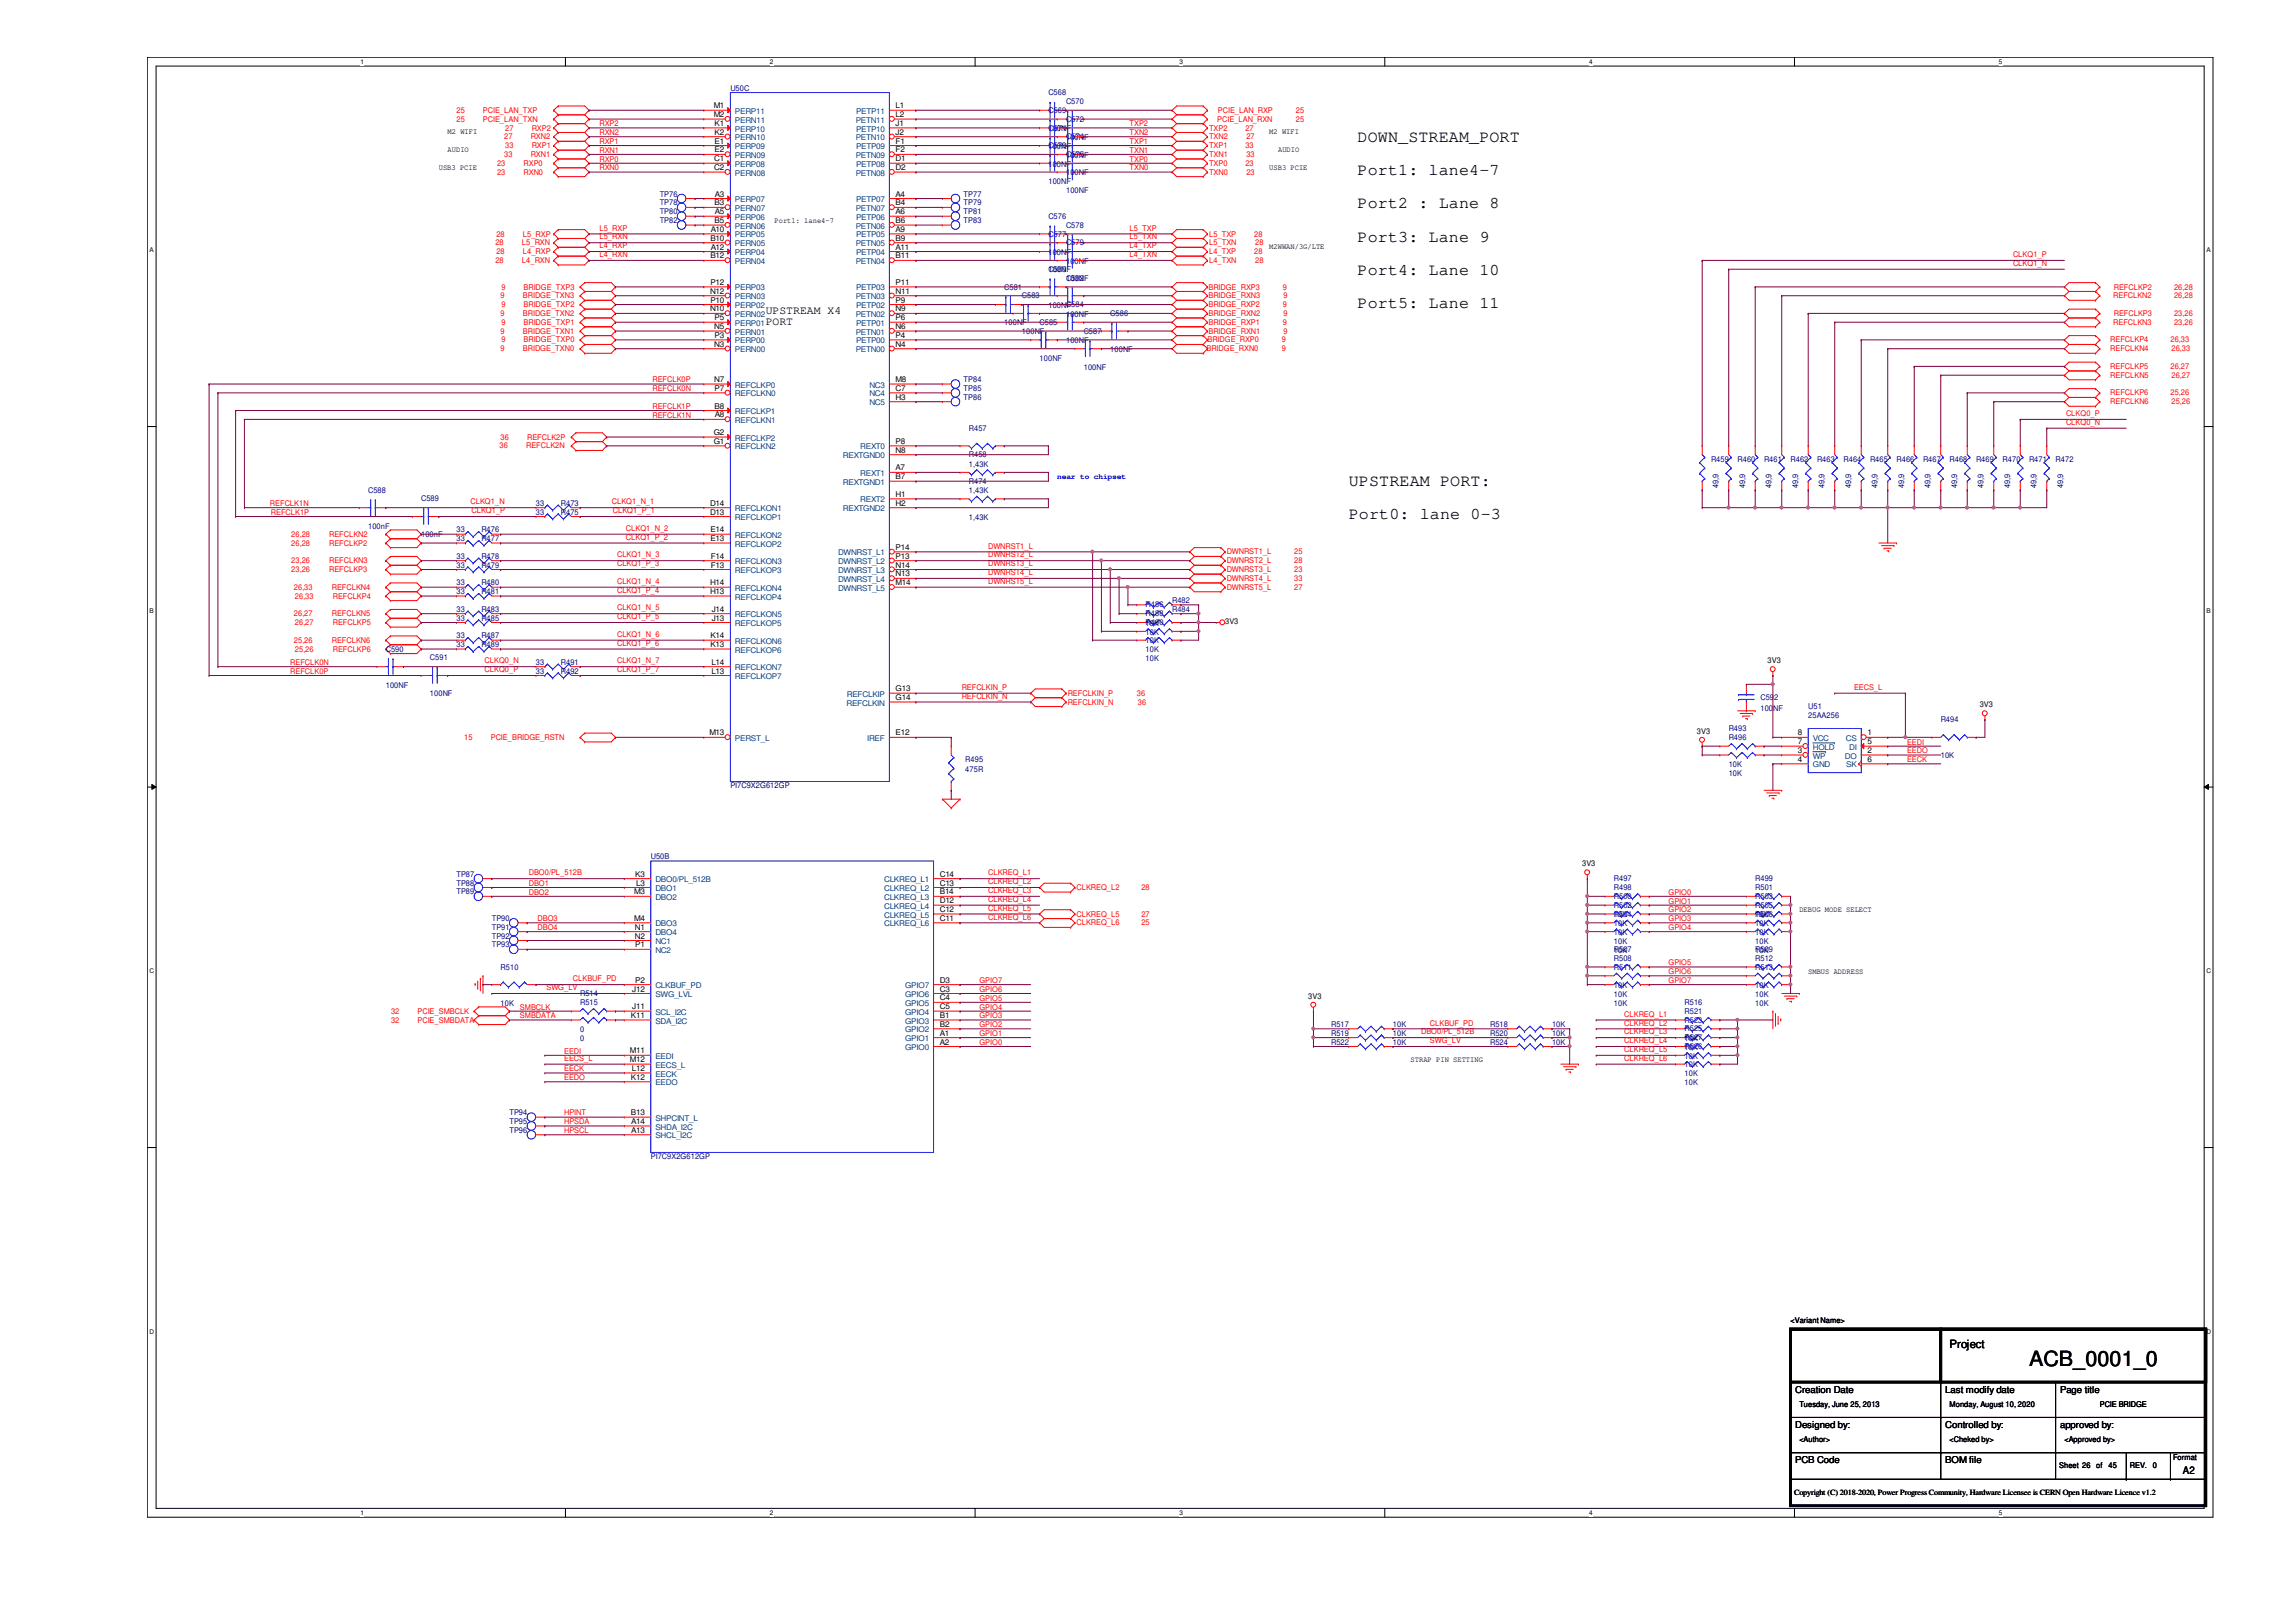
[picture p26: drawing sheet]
<svg xmlns="http://www.w3.org/2000/svg" width="297mm" height="210mm" viewBox="0 0 297 210" stroke-linecap="round" stroke-linejoin="round" font-family="sans-serif">
<defs><g id="words">
<text font-size="2.7" x="262.5" y="176.7">ACB_0001_0</text>
<g font-size="2.2">
<text x="175.6" y="18.3">DOWN_STREAM_PORT</text>
<text x="175.6" y="22.6">Port1: lane4-7</text>
<text x="175.6" y="27">Port2 : Lane 8</text>
<text x="175.6" y="31.3">Port3: Lane 9</text>
<text x="175.6" y="35.6">Port4: Lane 10</text>
<text x="175.6" y="39.9">Port5: Lane 11</text>
<text x="174.5" y="62.9">UPSTREAM PORT:</text>
<text x="174.5" y="67.2">Port0: lane 0-3</text>
</g>
<g font-size="1.5">
<text x="99.1" y="40.6">UPSTREAM X4</text>
<text x="99.1" y="42.1">PORT</text>
<text x="252.2" y="174.5">Project</text>
</g>
<text font-size="1.4" x="282.4" y="190.7">A2</text>
<g font-size="1.2">
<text x="232.2" y="180.2">Creation Date</text>
<text x="232.2" y="184.8">Designed by:</text>
<text x="251.7" y="180.2">Last modify date</text>
<text x="251.7" y="184.8">Controlled by:</text>
<text x="266.5" y="184.8">approved by:</text>
<text x="266.5" y="180.2">Page title</text>
<text x="232.2" y="189.4">PCB Code</text>
<text x="251.7" y="189.4">BOM file</text>
</g>
<g font-size="1" fill="#000080">
<text x="94.5" y="11.7">U50C</text>
<text x="135.6" y="16.9">C571</text>
<text x="135.6" y="12.3">C568</text>
<text x="135.6" y="17">100NF</text>
<text x="135.6" y="14.6">C569</text>
<text x="137.9" y="13.5">C570</text>
<text x="137.9" y="15.7">C572</text>
<text x="135.6" y="19.2">C573</text>
<text x="135.6" y="23.8">100NF</text>
<text x="135.6" y="21.5">100NF</text>
<text x="135.6" y="19.3">100NF</text>
<text x="137.9" y="20.3">C575</text>
<text x="137.9" y="18">C574</text>
<text x="137.9" y="22.7">100NF</text>
<text x="137.9" y="18.1">100NF</text>
<text x="137.9" y="20.4">100NF</text>
<text x="85.3" y="25.4">TP76</text>
<text x="85.3" y="26.6">TP78</text>
<text x="85.3" y="27.7">TP80</text>
<text x="85.3" y="28.9">TP82</text>
<text x="124.7" y="28.9">TP83</text>
<text x="124.7" y="25.4">TP77</text>
<text x="124.7" y="26.6">TP79</text>
<text x="124.7" y="27.7">TP81</text>
<text x="135.6" y="28.3">C576</text>
<text x="137.9" y="25">100NF</text>
<text x="137.9" y="29.5">C578</text>
<text x="135.6" y="30.6">C577</text>
<text x="135.6" y="35.3">100NF</text>
<text x="135.6" y="33">100NF</text>
<text x="135.6" y="35.2">C580</text>
<text x="137.9" y="34.1">100NF</text>
<text x="137.9" y="31.7">C579</text>
<text x="129.9" y="37.5">C581</text>
<text x="132.2" y="38.6">C583</text>
<text x="135.6" y="39.8">100NF</text>
<text x="137.9" y="39.8">C584</text>
<text x="137.9" y="36.4">100NF</text>
<text x="137.9" y="36.3">C582</text>
<text x="137.9" y="41">100NF</text>
<text x="143.6" y="40.9">C586</text>
<text x="129.9" y="42.1">100NF</text>
<text x="132.2" y="43.3">100NF</text>
<text x="134.5" y="42">C585</text>
<text x="134.5" y="46.7">100NF</text>
<text x="137.9" y="44.4">100NF</text>
<text x="140.2" y="43.2">C587</text>
<text x="140.2" y="47.8">100NF</text>
<text x="143.6" y="45.6">100NF</text>
<text x="124.7" y="49.4">TP84</text>
<text x="124.7" y="50.6">TP85</text>
<text x="124.7" y="51.7">TP86</text>
<text x="125.3" y="59.2">R458</text>
<text x="125.3" y="55.8">R457</text>
<text x="221.4" y="59.7">R459</text>
<text x="224.8" y="59.7">R460</text>
<text x="228.2" y="59.7">R461</text>
<text x="231.6" y="59.7">R462</text>
<text x="235.1" y="59.7">R463</text>
<text x="238.5" y="59.7">R464</text>
<text x="241.9" y="59.7">R465</text>
<text x="245.4" y="59.7">R466</text>
<text x="248.8" y="59.7">R467</text>
<text x="252.2" y="59.7">R468</text>
<text x="255.7" y="59.7">R469</text>
<text x="259.1" y="59.7">R470</text>
<text x="262.5" y="59.7">R471</text>
<text x="265.9" y="59.7">R472</text>
<text x="47.6" y="63.8">C588</text>
<text x="54.5" y="64.9">C589</text>
<text x="69.3" y="65.4">33</text>
<text x="72.6" y="65.4">R473</text>
<text x="125.3" y="63.8">1,43K</text>
<text x="125.3" y="62.6">R474</text>
<text x="125.3" y="60.4">1,43K</text>
<text x="222.3" y="63.2" transform="rotate(-90 222.3 63.2)">49,9</text>
<text x="225.8" y="63.2" transform="rotate(-90 225.8 63.2)">49,9</text>
<text x="229.2" y="63.2" transform="rotate(-90 229.2 63.2)">49,9</text>
<text x="232.6" y="63.2" transform="rotate(-90 232.6 63.2)">49,9</text>
<text x="236.1" y="63.2" transform="rotate(-90 236.1 63.2)">49,9</text>
<text x="239.5" y="63.2" transform="rotate(-90 239.5 63.2)">49,9</text>
<text x="242.9" y="63.2" transform="rotate(-90 242.9 63.2)">49,9</text>
<text x="246.3" y="63.2" transform="rotate(-90 246.3 63.2)">49,9</text>
<text x="249.8" y="63.2" transform="rotate(-90 249.8 63.2)">49,9</text>
<text x="253.2" y="63.2" transform="rotate(-90 253.2 63.2)">49,9</text>
<text x="256.6" y="63.2" transform="rotate(-90 256.6 63.2)">49,9</text>
<text x="260.1" y="63.2" transform="rotate(-90 260.1 63.2)">49,9</text>
<text x="263.5" y="63.2" transform="rotate(-90 263.5 63.2)">49,9</text>
<text x="266.9" y="63.2" transform="rotate(-90 266.9 63.2)">49,9</text>
<text x="47.6" y="68.4">100nF</text>
<text x="54.5" y="69.6">100nF</text>
<text x="59.1" y="70">33</text>
<text x="59.1" y="68.9">33</text>
<text x="62.3" y="70">R477</text>
<text x="62.3" y="68.9">R476</text>
<text x="69.3" y="66.6">33</text>
<text x="72.6" y="66.6">R475</text>
<text x="125.3" y="67.3">1,43K</text>
<text x="59.1" y="72.3">33</text>
<text x="59.1" y="76.9">33</text>
<text x="59.1" y="75.7">33</text>
<text x="59.1" y="73.4">33</text>
<text x="62.3" y="72.3">R478</text>
<text x="62.3" y="76.9">R481</text>
<text x="62.3" y="75.7">R480</text>
<text x="62.3" y="73.4">R479</text>
<text x="59.1" y="80.3">33</text>
<text x="59.1" y="79.2">33</text>
<text x="59.1" y="83.7">33</text>
<text x="59.1" y="82.6">33</text>
<text x="62.3" y="80.3">R485</text>
<text x="62.3" y="79.2">R483</text>
<text x="62.3" y="83.7">R489</text>
<text x="62.3" y="82.6">R487</text>
<text x="148.2" y="78.6">R486</text>
<text x="148.2" y="83.3">10K</text>
<text x="148.2" y="79.8">R488</text>
<text x="148.2" y="80.9">R490</text>
<text x="148.2" y="82.1">10K</text>
<text x="148.2" y="81">10K</text>
<text x="151.6" y="79.2">R484</text>
<text x="151.6" y="78">R482</text>
<text x="49.9" y="84.3">C590</text>
<text x="49.9" y="89">100NF</text>
<text x="55.6" y="85.5">C591</text>
<text x="69.3" y="86">33</text>
<text x="69.3" y="87.2">33</text>
<text x="72.6" y="86">R491</text>
<text x="72.6" y="87.2">R492</text>
<text x="148.2" y="84.4">10K</text>
<text x="148.2" y="85.6">10K</text>
<text x="55.6" y="90.1">100NF</text>
<text x="223.6" y="94.6">R493</text>
<text x="223.6" y="95.8">R496</text>
<text x="227.8" y="90.6">C592</text>
<text x="227.8" y="91.9">100NF</text>
<text x="233.9" y="91.7">U51</text>
<text x="233.9" y="92.9">25AA256</text>
<text x="251.1" y="93.5">R494</text>
<text x="124.9" y="98.6">R495</text>
<text x="124.9" y="99.9">475R</text>
<text x="223.6" y="99.3">10K</text>
<text x="223.6" y="100.4">10K</text>
<text x="251.1" y="98.1">10K</text>
<text x="94.5" y="102">PI7C9X2G612GP</text>
<text x="59.1" y="113.5">TP87</text>
<text x="84.2" y="111.2">U50B</text>
<text x="59.1" y="114.6">TP88</text>
<text x="59.1" y="115.7">TP89</text>
<text x="63.6" y="119.2">TP90</text>
<text x="208.8" y="117.5">R502</text>
<text x="208.8" y="118.6">R504</text>
<text x="208.8" y="114">R497</text>
<text x="208.8" y="118.7">10K</text>
<text x="208.8" y="115.2">R498</text>
<text x="208.8" y="119.8">10K</text>
<text x="208.8" y="116.3">R500</text>
<text x="227.1" y="116.3">R503</text>
<text x="227.1" y="117.5">R505</text>
<text x="227.1" y="118.6">R506</text>
<text x="227.1" y="114">R499</text>
<text x="227.1" y="118.7">10K</text>
<text x="227.1" y="115.2">R501</text>
<text x="227.1" y="119.8">10K</text>
<text x="63.6" y="120.3">TP91</text>
<text x="63.6" y="121.5">TP92</text>
<text x="63.6" y="122.6">TP93</text>
<text x="64.8" y="125.5">R510</text>
<text x="208.8" y="125.5">R511</text>
<text x="208.8" y="122.1">10K</text>
<text x="208.8" y="123.3">10K</text>
<text x="208.8" y="123.2">R507</text>
<text x="208.8" y="124.3">R508</text>
<text x="208.8" y="121">10K</text>
<text x="227.1" y="124.3">R512</text>
<text x="227.1" y="121">10K</text>
<text x="227.1" y="125.5">R513</text>
<text x="227.1" y="122.1">10K</text>
<text x="227.1" y="123.3">10K</text>
<text x="227.1" y="123.2">R509</text>
<text x="64.8" y="130.1">10K</text>
<text x="75.1" y="128.9">R514</text>
<text x="75.1" y="130">R515</text>
<text x="208.8" y="130.1">10K</text>
<text x="208.8" y="127.8">10K</text>
<text x="208.8" y="129">10K</text>
<text x="217.9" y="131.2">R521</text>
<text x="217.9" y="130">R516</text>
<text x="227.1" y="129">10K</text>
<text x="227.1" y="130.1">10K</text>
<text x="227.1" y="127.8">10K</text>
<text x="75.1" y="133.6">0</text>
<text x="75.1" y="134.7">0</text>
<text x="172.2" y="132.9">R517</text>
<text x="172.2" y="134">R519</text>
<text x="172.2" y="135.2">R522</text>
<text x="180.2" y="132.9">10K</text>
<text x="180.2" y="134">10K</text>
<text x="180.2" y="135.2">10K</text>
<text x="192.8" y="132.9">R518</text>
<text x="192.8" y="134">R520</text>
<text x="192.8" y="135.2">R524</text>
<text x="200.8" y="132.9">10K</text>
<text x="200.8" y="134">10K</text>
<text x="200.8" y="135.2">10K</text>
<text x="217.9" y="135.8">10K</text>
<text x="217.9" y="135.8">R526</text>
<text x="217.9" y="132.3">R523</text>
<text x="217.9" y="137">10K</text>
<text x="217.9" y="133.5">R525</text>
<text x="217.9" y="134.6">R527</text>
<text x="217.9" y="134.7">10K</text>
<text x="217.9" y="140.4">10K</text>
<text x="217.9" y="138.1">10K</text>
<text x="217.9" y="139.3">10K</text>
<text x="65.9" y="144.3">TP94</text>
<text x="65.9" y="145.5">TP95</text>
<text x="65.9" y="146.6">TP96</text>
<text x="84.2" y="150">PI7C9X2G612GP</text>
</g>
<g font-size="1">
<text x="57.9" y="17.4">M2 WIFI</text>
<text x="92.3" y="14">M1</text>
<text x="92.3" y="15.2">M2</text>
<text x="92.5" y="16.3">K1</text>
<text x="92.5" y="17.4">K2</text>
<text x="115.9" y="14">L1</text>
<text x="115.9" y="15.2">L2</text>
<text x="115.9" y="16.3">J1</text>
<text x="115.9" y="17.4">J2</text>
<text x="164.2" y="17.4">M2 WIFI</text>
<text x="56.8" y="22">USB3 PCIE</text>
<text x="57.9" y="19.7">AUDIO</text>
<text x="92.4" y="20.9">C1</text>
<text x="92.4" y="22">C2</text>
<text x="92.5" y="18.6">E1</text>
<text x="92.5" y="19.7">E2</text>
<text x="115.9" y="20.9">D1</text>
<text x="115.9" y="22">D2</text>
<text x="115.9" y="18.6">F1</text>
<text x="115.9" y="19.7">F2</text>
<text x="164.2" y="22">USB3 PCIE</text>
<text x="165.4" y="19.7">AUDIO</text>
<text x="92.5" y="26.6">B3</text>
<text x="92.5" y="28.9">B5</text>
<text x="92.5" y="25.4">A3</text>
<text x="92.5" y="27.7">A5</text>
<text x="100.2" y="28.8">Port1: lane4-7</text>
<text x="115.9" y="25.4">A4</text>
<text x="115.9" y="26.6">B4</text>
<text x="115.9" y="27.7">A6</text>
<text x="115.9" y="28.9">B6</text>
<text x="91.9" y="31.2">B10</text>
<text x="91.9" y="33.4">B12</text>
<text x="91.9" y="30">A10</text>
<text x="91.9" y="32.3">A12</text>
<text x="115.9" y="30">A9</text>
<text x="115.9" y="31.2">B9</text>
<text x="115.9" y="32.3">A11</text>
<text x="115.9" y="33.4">B11</text>
<text x="164.2" y="32.3">M2WWAN/3G/LTE</text>
<text x="91.9" y="38">N12</text>
<text x="91.9" y="40.3">N10</text>
<text x="91.9" y="36.9">P12</text>
<text x="91.9" y="39.2">P10</text>
<text x="92.5" y="41.4">P5</text>
<text x="115.9" y="36.9">P11</text>
<text x="115.9" y="38">N11</text>
<text x="115.9" y="39.2">P9</text>
<text x="115.9" y="40.3">N9</text>
<text x="115.9" y="41.4">P6</text>
<text x="92.4" y="42.6">N5</text>
<text x="92.4" y="44.9">N3</text>
<text x="92.5" y="43.7">P3</text>
<text x="115.9" y="42.6">N6</text>
<text x="115.9" y="43.7">P4</text>
<text x="115.9" y="44.9">N4</text>
<text x="92.4" y="49.4">N7</text>
<text x="92.5" y="50.6">P7</text>
<text x="92.5" y="52.9">B8</text>
<text x="115.9" y="51.7">H3</text>
<text x="115.9" y="49.4">M8</text>
<text x="115.9" y="50.6">C7</text>
<text x="92.3" y="56.3">G2</text>
<text x="92.3" y="57.4">G1</text>
<text x="92.5" y="54">A8</text>
<text x="115.9" y="57.4">P8</text>
<text x="115.9" y="58.6">N8</text>
<text x="91.9" y="65.4">D14</text>
<text x="115.9" y="64.3">H1</text>
<text x="115.9" y="65.4">H2</text>
<text x="115.9" y="60.9">A7</text>
<text x="115.9" y="62">B7</text>
<text x="91.9" y="66.6">D13</text>
<text x="91.9" y="68.9">E14</text>
<text x="91.9" y="70">E13</text>
<text x="115.9" y="71.2">P14</text>
<text x="91.9" y="75.7">H14</text>
<text x="91.9" y="76.9">H13</text>
<text x="91.9" y="73.4">F13</text>
<text x="91.9" y="72.3">F14</text>
<text x="115.9" y="72.3">P13</text>
<text x="115.9" y="73.4">N14</text>
<text x="115.9" y="74.6">N13</text>
<text x="115.9" y="75.7">M14</text>
<text x="91.9" y="82.6">K14</text>
<text x="91.9" y="83.7">K13</text>
<text x="92.1" y="79.2">J14</text>
<text x="92.1" y="80.3">J13</text>
<text x="158.5" y="80.8">3V3</text>
<text x="92" y="86">L14</text>
<text x="92" y="87.2">L13</text>
<text x="115.9" y="89.4">G13</text>
<text x="228.7" y="85.8">3V3</text>
<text x="91.8" y="95.2">M13</text>
<text x="115.9" y="95.2">E12</text>
<text x="115.9" y="90.6">G14</text>
<text x="219.5" y="95">3V3</text>
<text x="232.6" y="95.2">8</text>
<text x="241.6" y="95.2">1</text>
<text x="256.1" y="91.5">3V3</text>
<text x="232.6" y="96.3">7</text>
<text x="232.6" y="97.5">3</text>
<text x="232.6" y="98.6">4</text>
<text x="241.6" y="98.6">6</text>
<text x="241.6" y="96.3">5</text>
<text x="241.6" y="97.5">2</text>
<text x="82.2" y="113.5">K3</text>
<text x="121.6" y="113.5">C14</text>
<text x="204.7" y="112.1">3V3</text>
<text x="82" y="119.2">M4</text>
<text x="82" y="115.7">M3</text>
<text x="82.3" y="114.6">L3</text>
<text x="121.6" y="116.9">D12</text>
<text x="121.6" y="118">C12</text>
<text x="121.6" y="119.2">C11</text>
<text x="121.6" y="114.6">C13</text>
<text x="121.6" y="115.7">B14</text>
<text x="232.8" y="118">DEBUG MODE SELECT</text>
<text x="82.1" y="120.3">N1</text>
<text x="82.1" y="121.5">N2</text>
<text x="82.2" y="122.6">P1</text>
<text x="233.9" y="126">SMBUS ADDRESS</text>
<text x="81.6" y="131.7">K11</text>
<text x="81.8" y="130.6">J11</text>
<text x="81.8" y="128.3">J12</text>
<text x="82.2" y="127.2">P2</text>
<text x="121.6" y="131.7">B1</text>
<text x="121.6" y="130.6">C5</text>
<text x="121.6" y="129.5">C4</text>
<text x="121.6" y="128.3">C3</text>
<text x="121.6" y="127.2">D3</text>
<text x="169.2" y="129.2">3V3</text>
<text x="81.5" y="137.5">M12</text>
<text x="81.5" y="136.3">M11</text>
<text x="121.6" y="135.2">A2</text>
<text x="121.6" y="134">A1</text>
<text x="121.6" y="132.9">B2</text>
<text x="182.5" y="137.4">STRAP PIN SETTING</text>
<text x="81.6" y="139.7">K12</text>
<text x="81.7" y="138.6">L12</text>
<text x="81.6" y="144.3">B13</text>
<text x="81.7" y="145.5">A14</text>
<text x="81.7" y="146.6">A13</text>
<text x="231.6" y="171.2">&lt;Variant Name&gt;</text>
<text x="232.8" y="182">Tuesday, June 25, 2013</text>
<text x="252.2" y="182">Monday, August 10, 2020</text>
<text x="271.7" y="182">PCIE BRIDGE</text>
<text x="232.8" y="186.6">&lt;Author&gt;</text>
<text x="252.2" y="186.6">&lt;Cheked by&gt;</text>
<text x="266.4" y="190">Sheet 26</text>
<text x="267.1" y="186.6">&lt;Approved by&gt;</text>
<text x="271.2" y="190">of</text>
<text x="272.8" y="190">45</text>
<text x="275.5" y="190">REV.</text>
<text x="278.5" y="190">0</text>
<text x="281.1" y="188.9">Format</text>
<text x="232.1" y="193.5">Copyright (C) 2018-2020, Power Progress Community, Hardware Licensee is CERN Open Hardware Licence v1.2</text>
</g>
<g font-size="1" fill="#f00">
<text x="59.1" y="14.6">25</text>
<text x="59.1" y="15.7">25</text>
<text x="62.5" y="14.6">PCIE_LAN_TXP</text>
<text x="62.5" y="15.7">PCIE_LAN_TXN</text>
<text x="65.4" y="16.9">27</text>
<text x="68.8" y="16.9">RXP2</text>
<text x="77.6" y="16.3">RXP2</text>
<text x="77.6" y="17.5">RXN2</text>
<text x="146.1" y="16.3">TXP2</text>
<text x="146.1" y="17.5">TXN2</text>
<text x="156.4" y="16.9">TXP2</text>
<text x="157.5" y="15.7">PCIE_LAN_RXN</text>
<text x="157.6" y="14.6">PCIE_LAN_RXP</text>
<text x="161.1" y="16.9">27</text>
<text x="167.6" y="15.7">25</text>
<text x="167.6" y="14.6">25</text>
<text x="64.3" y="21.5">23</text>
<text x="64.3" y="22.6">23</text>
<text x="65.2" y="20.3">33</text>
<text x="65.2" y="18">27</text>
<text x="65.4" y="19.2">33</text>
<text x="67.7" y="21.5">RXP0</text>
<text x="67.7" y="22.6">RXN0</text>
<text x="68.7" y="20.3">RXN1</text>
<text x="68.7" y="18">RXN2</text>
<text x="68.8" y="19.2">RXP1</text>
<text x="77.6" y="20.9">RXP0</text>
<text x="77.6" y="22.1">RXN0</text>
<text x="77.6" y="18.6">RXP1</text>
<text x="77.6" y="19.8">RXN1</text>
<text x="146.1" y="20.9">TXP0</text>
<text x="146.1" y="22.1">TXN0</text>
<text x="146.1" y="18.6">TXP1</text>
<text x="146.1" y="19.8">TXN1</text>
<text x="156.4" y="21.5">TXP0</text>
<text x="156.4" y="22.6">TXN0</text>
<text x="156.4" y="18">TXN2</text>
<text x="156.4" y="19.2">TXP1</text>
<text x="156.4" y="20.3">TXN1</text>
<text x="161.1" y="21.5">23</text>
<text x="161.1" y="19.2">33</text>
<text x="161.2" y="22.6">23</text>
<text x="161.2" y="18">27</text>
<text x="161.2" y="20.3">33</text>
<text x="77.6" y="29.8">L5_RXP</text>
<text x="146.1" y="29.8">L5_TXP</text>
<text x="64.1" y="34">28</text>
<text x="64.1" y="31.7">28</text>
<text x="64.2" y="32.9">28</text>
<text x="64.2" y="30.6">28</text>
<text x="67.5" y="34">L4_RXN</text>
<text x="67.5" y="31.7">L5_RXN</text>
<text x="67.6" y="32.9">L4_RXP</text>
<text x="67.6" y="30.6">L5_RXP</text>
<text x="77.6" y="32.1">L4_RXP</text>
<text x="77.6" y="33.3">L4_RXN</text>
<text x="77.6" y="31">L5_RXN</text>
<text x="146.1" y="32.1">L4_TXP</text>
<text x="146.1" y="33.3">L4_TXN</text>
<text x="146.1" y="31">L5_TXN</text>
<text x="156.4" y="32.9">L4_TXP</text>
<text x="156.4" y="34">L4_TXN</text>
<text x="156.4" y="30.6">L5_TXP</text>
<text x="156.4" y="31.7">L5_TXN</text>
<text x="162.3" y="32.9">28</text>
<text x="162.3" y="30.6">28</text>
<text x="162.4" y="34">28</text>
<text x="162.4" y="31.7">28</text>
<text x="260.4" y="34.4">CLKQ1_N</text>
<text x="260.4" y="33.3">CLKQ1_P</text>
<text x="64.8" y="40.9">9</text>
<text x="64.8" y="38.6">9</text>
<text x="64.9" y="39.8">9</text>
<text x="64.9" y="37.5">9</text>
<text x="67.6" y="40.9">BRIDGE_TXN2</text>
<text x="67.6" y="38.6">BRIDGE_TXN3</text>
<text x="67.7" y="39.8">BRIDGE_TXP2</text>
<text x="67.7" y="37.5">BRIDGE_TXP3</text>
<text x="156.3" y="39.8">BRIDGE_RXP2</text>
<text x="156.3" y="40.9">BRIDGE_RXN2</text>
<text x="156.3" y="37.5">BRIDGE_RXP3</text>
<text x="156.3" y="38.6">BRIDGE_RXN3</text>
<text x="165.9" y="39.8">9</text>
<text x="165.9" y="37.5">9</text>
<text x="166" y="40.9">9</text>
<text x="166" y="38.6">9</text>
<text x="273.4" y="38.6">REFCLKN2</text>
<text x="273.5" y="37.5">REFCLKP2</text>
<text x="273.5" y="40.9">REFCLKP3</text>
<text x="281.3" y="38.6">26,28</text>
<text x="281.3" y="37.5">26,28</text>
<text x="281.3" y="40.9">23,26</text>
<text x="64.8" y="45.5">9</text>
<text x="64.8" y="43.2">9</text>
<text x="64.9" y="44.3">9</text>
<text x="64.9" y="42">9</text>
<text x="67.6" y="45.5">BRIDGE_TXN0</text>
<text x="67.6" y="43.2">BRIDGE_TXN1</text>
<text x="67.7" y="44.3">BRIDGE_TXP0</text>
<text x="67.7" y="42">BRIDGE_TXP1</text>
<text x="156.1" y="45.5">BRIDGE_RXN0</text>
<text x="156.2" y="44.3">BRIDGE_RXP0</text>
<text x="156.3" y="42">BRIDGE_RXP1</text>
<text x="156.3" y="43.2">BRIDGE_RXN1</text>
<text x="165.8" y="44.3">9</text>
<text x="165.8" y="45.5">9</text>
<text x="165.9" y="42">9</text>
<text x="166" y="43.2">9</text>
<text x="273" y="44.3">REFCLKP4</text>
<text x="273" y="45.5">REFCLKN4</text>
<text x="273" y="47.8">REFCLKP5</text>
<text x="273.4" y="42">REFCLKN3</text>
<text x="280.8" y="44.3">26,33</text>
<text x="280.8" y="47.8">26,27</text>
<text x="280.9" y="45.5">26,33</text>
<text x="281.3" y="42">23,26</text>
<text x="84.4" y="49.5">REFCLK0P</text>
<text x="84.4" y="50.6">REFCLK0N</text>
<text x="84.4" y="52.9">REFCLK1P</text>
<text x="267.3" y="53.8">CLKQ0_P</text>
<text x="273" y="48.9">REFCLKN5</text>
<text x="273" y="51.2">REFCLKP6</text>
<text x="273" y="52.3">REFCLKN6</text>
<text x="280.8" y="51.2">25,26</text>
<text x="280.9" y="48.9">26,27</text>
<text x="280.9" y="52.3">25,26</text>
<text x="64.6" y="58">36</text>
<text x="64.8" y="56.9">36</text>
<text x="68.1" y="58">REFCLK2N</text>
<text x="68.2" y="56.9">REFCLK2P</text>
<text x="84.4" y="54.1">REFCLK1N</text>
<text x="267.3" y="55">CLKQ0_N</text>
<text x="34.9" y="65.5">REFCLK1N</text>
<text x="60.9" y="65.3">CLKQ1_N</text>
<text x="79.2" y="65.3">CLKQ1_N_1</text>
<text x="35.1" y="66.6">REFCLK1P</text>
<text x="37.7" y="69.5">26,28</text>
<text x="37.7" y="70.6">26,28</text>
<text x="42.6" y="69.5">REFCLKN2</text>
<text x="42.6" y="70.6">REFCLKP2</text>
<text x="61" y="66.4">CLKQ1_P</text>
<text x="79.3" y="66.4">CLKQ1_P_1</text>
<text x="81" y="68.7">CLKQ1_N_2</text>
<text x="81" y="69.8">CLKQ1_P_2</text>
<text x="127.8" y="71">DWNRST1_L</text>
<text x="158.7" y="71.8">DWNRST1_L</text>
<text x="167.4" y="71.8">25</text>
<text x="37.7" y="72.9">23,26</text>
<text x="37.7" y="74">23,26</text>
<text x="38" y="76.3">26,33</text>
<text x="38.1" y="77.5">26,33</text>
<text x="42.6" y="72.9">REFCLKN3</text>
<text x="42.6" y="74">REFCLKP3</text>
<text x="42.9" y="76.3">REFCLKN4</text>
<text x="43.1" y="77.5">REFCLKP4</text>
<text x="79.8" y="76.7">CLKQ1_P_4</text>
<text x="79.8" y="73.3">CLKQ1_P_3</text>
<text x="79.8" y="75.6">CLKQ1_N_4</text>
<text x="79.8" y="72.1">CLKQ1_N_3</text>
<text x="127.8" y="73.3">DWNRST3_L</text>
<text x="127.8" y="72.1">DWNRST2_L</text>
<text x="127.8" y="74.4">DWNRST4_L</text>
<text x="127.8" y="75.6">DWNRST5_L</text>
<text x="158.7" y="74">DWNRST3_L</text>
<text x="158.7" y="72.9">DWNRST2_L</text>
<text x="158.7" y="75.2">DWNRST4_L</text>
<text x="158.7" y="76.3">DWNRST5_L</text>
<text x="167.4" y="74">23</text>
<text x="167.4" y="72.9">28</text>
<text x="167.4" y="75.2">33</text>
<text x="167.4" y="76.3">27</text>
<text x="38" y="79.8">26,27</text>
<text x="38" y="83.2">25,26</text>
<text x="38.1" y="80.9">26,27</text>
<text x="42.9" y="79.8">REFCLKN5</text>
<text x="42.9" y="83.2">REFCLKN6</text>
<text x="43.1" y="80.9">REFCLKP5</text>
<text x="79.8" y="79">CLKQ1_N_5</text>
<text x="79.8" y="83.6">CLKQ1_P_6</text>
<text x="79.8" y="80.1">CLKQ1_P_5</text>
<text x="79.8" y="82.4">CLKQ1_N_6</text>
<text x="37.5" y="87.2">REFCLK0P</text>
<text x="37.5" y="86.1">REFCLK0N</text>
<text x="38.1" y="84.3">25,26</text>
<text x="43.1" y="84.3">REFCLKP6</text>
<text x="62.7" y="87">CLKQ0_P</text>
<text x="62.7" y="85.9">CLKQ0_N</text>
<text x="79.8" y="85.9">CLKQ1_N_7</text>
<text x="79.8" y="87">CLKQ1_P_7</text>
<text x="124.4" y="89.3">REFCLKIN_P</text>
<text x="239.9" y="89.3">EECS_L</text>
<text x="60.1" y="95.8">15</text>
<text x="63.5" y="95.8">PCIE_BRIDGE_RSTN</text>
<text x="124.4" y="90.4">REFCLKIN_N</text>
<text x="138.1" y="91.2">REFCLKIN_N</text>
<text x="138.1" y="90">REFCLKIN_P</text>
<text x="147.1" y="90">36</text>
<text x="147.2" y="91.2">36</text>
<text x="246.7" y="96.4">EEDI</text>
<text x="246.7" y="97.5">EEDO</text>
<text x="246.7" y="98.6">EECK</text>
<text x="68.4" y="113.3">DBO0/PL_512B</text>
<text x="127.8" y="113.3">CLKREQ_L1</text>
<text x="68.4" y="114.6">DBO1</text>
<text x="68.4" y="115.8">DBO2</text>
<text x="69.6" y="119.2">DBO3</text>
<text x="127.8" y="114.4">CLKREQ_L2</text>
<text x="127.8" y="115.6">CLKREQ_L3</text>
<text x="127.8" y="116.7">CLKREQ_L4</text>
<text x="127.8" y="117.9">CLKREQ_L5</text>
<text x="127.8" y="119">CLKREQ_L6</text>
<text x="139.3" y="115.2">CLKREQ_L2</text>
<text x="139.3" y="118.6">CLKREQ_L5</text>
<text x="139.3" y="119.8">CLKREQ_L6</text>
<text x="147.7" y="115.2">28</text>
<text x="147.7" y="118.6">27</text>
<text x="147.7" y="119.8">25</text>
<text x="215.9" y="115.8">GPIO0</text>
<text x="215.9" y="116.9">GPIO1</text>
<text x="215.9" y="118.1">GPIO2</text>
<text x="215.9" y="119.2">GPIO3</text>
<text x="69.6" y="120.4">DBO4</text>
<text x="215.9" y="120.4">GPIO4</text>
<text x="215.9" y="124.9">GPIO5</text>
<text x="50.6" y="131.2">32</text>
<text x="54" y="131.2">PCIE_SMBCLK</text>
<text x="67.3" y="131.8">SMBDATA</text>
<text x="67.3" y="130.6">SMBCLK</text>
<text x="70.7" y="128.1">SWG_LV</text>
<text x="74.1" y="127">CLKBUF_PD</text>
<text x="126.7" y="127.2">GPIO7</text>
<text x="126.7" y="128.4">GPIO6</text>
<text x="126.7" y="129.5">GPIO5</text>
<text x="126.7" y="131.8">GPIO3</text>
<text x="126.7" y="130.6">GPIO4</text>
<text x="210.1" y="131.6">CLKREQ_L1</text>
<text x="215.9" y="126.1">GPIO6</text>
<text x="215.9" y="127.2">GPIO7</text>
<text x="50.6" y="132.3">32</text>
<text x="54" y="132.3">PCIE_SMBDATA</text>
<text x="73" y="136.4">EEDI</text>
<text x="73" y="137.3">EECS_L</text>
<text x="126.7" y="132.9">GPIO2</text>
<text x="126.7" y="134.1">GPIO1</text>
<text x="126.7" y="135.2">GPIO0</text>
<text x="183.9" y="133.9">DBO0/PL_512B</text>
<text x="185" y="135">SWG_LV</text>
<text x="185" y="132.7">CLKBUF_PD</text>
<text x="210.1" y="132.7">CLKREQ_L2</text>
<text x="210.1" y="133.9">CLKREQ_L3</text>
<text x="210.1" y="135">CLKREQ_L4</text>
<text x="210.1" y="136.1">CLKREQ_L5</text>
<text x="210.1" y="137.3">CLKREQ_L6</text>
<text x="73" y="138.6">EECK</text>
<text x="73" y="139.8">EEDO</text>
<text x="73" y="144.4">HPINT</text>
<text x="73" y="145.5">HPSDA</text>
<text x="73" y="146.6">HPSCL</text>
</g>
<g font-size="1" fill="#004080">
<text x="95.1" y="14.7">PERP11</text>
<text x="95.1" y="15.9">PERN11</text>
<text x="95.1" y="17">PERP10</text>
<text x="110.7" y="15.9">PETN11</text>
<text x="110.7" y="14.7">PETP11</text>
<text x="110.7" y="17">PETP10</text>
<text x="95.1" y="21.6">PERP08</text>
<text x="95.1" y="22.7">PERN08</text>
<text x="95.1" y="18.2">PERN10</text>
<text x="95.1" y="19.3">PERP09</text>
<text x="95.1" y="20.4">PERN09</text>
<text x="110.7" y="22.7">PETN08</text>
<text x="110.7" y="18.2">PETN10</text>
<text x="110.7" y="20.4">PETN09</text>
<text x="110.7" y="21.6">PETP08</text>
<text x="110.7" y="19.3">PETP09</text>
<text x="95.1" y="26.2">PERP07</text>
<text x="95.1" y="27.3">PERN07</text>
<text x="95.1" y="28.4">PERP06</text>
<text x="95.1" y="29.6">PERN06</text>
<text x="110.7" y="27.3">PETN07</text>
<text x="110.7" y="29.6">PETN06</text>
<text x="110.7" y="26.2">PETP07</text>
<text x="110.7" y="28.4">PETP06</text>
<text x="95.1" y="30.7">PERP05</text>
<text x="95.1" y="31.9">PERN05</text>
<text x="95.1" y="33">PERP04</text>
<text x="95.1" y="34.2">PERN04</text>
<text x="110.7" y="31.9">PETN05</text>
<text x="110.7" y="34.2">PETN04</text>
<text x="110.7" y="30.7">PETP05</text>
<text x="110.7" y="33">PETP04</text>
<text x="95.1" y="37.6">PERP03</text>
<text x="95.1" y="38.7">PERN03</text>
<text x="95.1" y="39.9">PERP02</text>
<text x="95.1" y="41">PERN02</text>
<text x="110.7" y="38.7">PETN03</text>
<text x="110.7" y="41">PETN02</text>
<text x="110.7" y="37.6">PETP03</text>
<text x="110.7" y="39.9">PETP02</text>
<text x="95.1" y="42.2">PERP01</text>
<text x="95.1" y="43.3">PERN01</text>
<text x="95.1" y="44.4">PERP00</text>
<text x="95.1" y="45.6">PERN00</text>
<text x="110.7" y="43.3">PETN01</text>
<text x="110.7" y="45.6">PETN00</text>
<text x="110.7" y="42.2">PETP01</text>
<text x="110.7" y="44.4">PETP00</text>
<text x="95.1" y="51.3">REFCLKN0</text>
<text x="95.1" y="50.2">REFCLKP0</text>
<text x="95.1" y="53.6">REFCLKP1</text>
<text x="112.5" y="52.5">NC5</text>
<text x="112.5" y="50.2">NC3</text>
<text x="112.5" y="51.3">NC4</text>
<text x="95.1" y="54.7">REFCLKN1</text>
<text x="95.1" y="57">REFCLKP2</text>
<text x="95.1" y="58.2">REFCLKN2</text>
<text x="109.1" y="59.3">REXTGND0</text>
<text x="111.3" y="58.2">REXT0</text>
<text x="109.1" y="62.7">REXTGND1</text>
<text x="111.3" y="65">REXT2</text>
<text x="111.3" y="61.6">REXT1</text>
<text x="95.1" y="67.3">REFCLKOP1</text>
<text x="95.1" y="69.6">REFCLKON2</text>
<text x="95.1" y="70.7">REFCLKOP2</text>
<text x="95.1" y="66.2">REFCLKON1</text>
<text x="108.4" y="71.9">DWNRST_L1</text>
<text x="109.1" y="66.2">REXTGND2</text>
<text x="95.1" y="74.2">REFCLKOP3</text>
<text x="95.1" y="73">REFCLKON3</text>
<text x="95.1" y="76.5">REFCLKON4</text>
<text x="95.1" y="77.6">REFCLKOP4</text>
<text x="108.4" y="73">DWNRST_L2</text>
<text x="108.4" y="74.2">DWNRST_L3</text>
<text x="108.4" y="75.3">DWNRST_L4</text>
<text x="108.4" y="76.5">DWNRST_L5</text>
<text x="95.1" y="79.9">REFCLKON5</text>
<text x="95.1" y="81">REFCLKOP5</text>
<text x="95.1" y="83.3">REFCLKON6</text>
<text x="95.1" y="84.5">REFCLKOP6</text>
<text x="95.1" y="86.7">REFCLKON7</text>
<text x="95.1" y="87.9">REFCLKOP7</text>
<text x="95.1" y="95.9">PERST_L</text>
<text x="109.5" y="91.3">REFCLKIN</text>
<text x="109.6" y="90.2">REFCLKIP</text>
<text x="112.2" y="95.9">IREF</text>
<text x="234.5" y="95.9">VCC</text>
<text x="238.8" y="95.9">CS</text>
<text x="234.5" y="97">HOLD</text>
<text x="234.5" y="98.2">WP</text>
<text x="234.5" y="99.3">GND</text>
<text x="238.7" y="98.2">DO</text>
<text x="238.8" y="99.3">SK</text>
<text x="239.2" y="97">DI</text>
<text x="84.8" y="119.9">DBO3</text>
<text x="84.8" y="116.5">DBO2</text>
<text x="84.8" y="115.3">DBO1</text>
<text x="84.8" y="114.2">DBO0/PL_512B</text>
<text x="114.4" y="117.6">CLKREQ_L4</text>
<text x="114.4" y="118.7">CLKREQ_L5</text>
<text x="114.4" y="119.9">CLKREQ_L6</text>
<text x="114.4" y="114.2">CLKREQ_L1</text>
<text x="114.4" y="115.3">CLKREQ_L2</text>
<text x="114.4" y="116.5">CLKREQ_L3</text>
<text x="84.8" y="121">DBO4</text>
<text x="84.8" y="122.2">NC1</text>
<text x="84.8" y="123.3">NC2</text>
<text x="84.8" y="127.9">CLKBUF_PD</text>
<text x="84.8" y="131.3">SCL_I2C</text>
<text x="84.8" y="129">SWG_LVL</text>
<text x="117.1" y="131.3">GPIO4</text>
<text x="117.1" y="130.2">GPIO5</text>
<text x="117.1" y="129">GPIO6</text>
<text x="117.1" y="127.9">GPIO7</text>
<text x="84.8" y="132.5">SDA_I2C</text>
<text x="84.8" y="137">EEDI</text>
<text x="117.1" y="135.9">GPIO0</text>
<text x="117.1" y="134.7">GPIO1</text>
<text x="117.1" y="133.6">GPIO2</text>
<text x="117.1" y="132.5">GPIO3</text>
<text x="84.8" y="139.3">EECK</text>
<text x="84.8" y="140.5">EEDO</text>
<text x="84.8" y="138.2">EECS_L</text>
<text x="84.8" y="145">SHPCINT_L</text>
<text x="84.8" y="146.2">SHDA_I2C</text>
<text x="84.8" y="147.3">SHCL_I2C</text>
</g>
<text font-size="1" fill="#00f" x="136.8" y="62">near to chipset</text>
<g font-size=".8">
<text x="46.7" y="8.3">1</text>
<text x="99.6" y="8.3">2</text>
<text x="152.6" y="8.3">3</text>
<text x="205.6" y="8.3">4</text>
<text x="258.6" y="8.3">5</text>
<text x="19.3" y="32.6">A</text>
<text x="285.5" y="32.6">A</text>
<text x="19.3" y="79.3">B</text>
<text x="285.5" y="79.3">B</text>
<text x="19.3" y="125.9">C</text>
<text x="285.5" y="125.9">C</text>
<text x="19.3" y="172.6">D</text>
<text x="285.5" y="172.6">D</text>
<text x="46.7" y="196.1">1</text>
<text x="99.6" y="196.1">2</text>
<text x="152.6" y="196.1">3</text>
<text x="205.6" y="196.1">4</text>
<text x="258.6" y="196.1">5</text>
</g>
</g></defs>
<path d="M19.1 7.4h267.2v188.9h-267.2zM20.2 8.6h265v186.6h-265z" fill="none" stroke="#000" stroke-width=".13"/>
<g fill="#fff">
<path d="M46.7 7.5h.4v1h-.4z"/>
<path d="M46.7 195.3h.4v1h-.4z"/>
</g>
<path d="M73.2 7.4v1.2M73.2 195.2v1.1" fill="none" stroke="#000" stroke-width=".13"/>
<g fill="#fff">
<path d="M99.6 7.5h.5v1h-.5z"/>
<path d="M99.6 195.3h.5v1h-.5z"/>
</g>
<path d="M126.2 7.4v1.2M126.2 195.2v1.1" fill="none" stroke="#000" stroke-width=".13"/>
<g fill="#fff">
<path d="M152.6 7.5h.5v1h-.5z"/>
<path d="M152.6 195.3h.5v1h-.5z"/>
</g>
<path d="M179.2 7.4v1.2M179.2 195.2v1.1" fill="none" stroke="#000" stroke-width=".13"/>
<g fill="#fff">
<path d="M205.6 7.5h.5v1h-.5z"/>
<path d="M205.6 195.3h.5v1h-.5z"/>
</g>
<path d="M232.2 7.4v1.2M232.2 195.2v1.1" fill="none" stroke="#000" stroke-width=".13"/>
<g fill="#fff">
<path d="M258.6 7.5h.5v1h-.5z"/>
<path d="M258.6 195.3h.5v1h-.5z"/>
<path d="M19.3 31.9h.6v.9h-.6z"/>
<path d="M285.5 31.9h.5v.9h-.5z"/>
<path d="M19.3 78.5h.6v1h-.6z"/>
<path d="M285.5 78.5h.5v1h-.5z"/>
</g>
<path d="M19.1 55.2h1.1M285.2 55.2h1.1" fill="none" stroke="#000" stroke-width=".13"/>
<g fill="#fff">
<path d="M19.3 125.2h.6v.9h-.6z"/>
<path d="M285.5 125.2h.5v.9h-.5z"/>
</g>
<path d="M19.1 101.9h1.1M19.6 101.5l.6 .4-.6 .2zM285.2 101.9l.5-.4v.6zM285.2 101.9h1.1" fill="none" stroke="#000" stroke-width=".13"/>
<path d="M19.6 101.5l.6 .4-.6 .2zM285.2 101.9l.5-.4v.6z" fill="#000"/>
<g fill="#fff">
<path d="M19.3 171.8h.6v1h-.6z"/>
<path d="M285.5 171.8h.5v1h-.5z"/>
</g>
<g fill="none" stroke="#000" stroke-width=".13">
<path d="M19.1 148.5h1.1M285.2 148.5h1.1M231.6 172h5.8M237.4 172h.1M251.1 178.9v9.1M265.9 178.9v9.1M231.6 183.4h53.8M231.6 188h53.8M251.1 183.4h.1M251.1 188h.1M251.1 188v3.4h-19.5M265.9 183.4h.1"/>
<path d="M265.9 188h.1M265.9 188v3.4h-14.8M265.9 191.4h19.5M275.1 191.4h.1M275.1 188v3.4M280.8 191.4h.1M280.8 188v3.4M285.4 183.4h.1M285.4 188h.1M285.4 191.4h.1"/>
</g>
<g fill="none" stroke="#f00" stroke-width=".13">
<path d="M71.6 20h.1M71.6 17.7h.1M71.6 18.8h.1M71.6 16.6h.1M71.6 14.3h.1M71.6 15.4h.1M71.6 16.6l.6 .5M71.6 17.7l.6 .6M71.6 20l.6 .6M71.6 15.4l.6 .6M71.6 18.8l.6 .6M71.6 14.3l.6 .6"/>
<path d="M72.2 19.4h.1M72.2 17.1h.1M72.2 18.3h.1M72.2 16h.1M72.2 13.7h.1M72.2 14.9h.1M72.2 19.4l-.6 .6M72.2 19.4h3.4M72.2 17.1l-.6 .6M72.2 17.1h3.4M72.2 18.3h3.4M72.2 18.3l-.6 .5"/>
<path d="M72.2 16l-.6 .6M72.2 16h3.4M72.2 13.7h3.4l.6 .6M72.2 14.9h3.4M72.2 13.7l-.6 .6M72.2 14.9l-.6 .5M75.6 19.4l.6 .6M75.6 17.1l.6 .6M75.6 18.3l.6 .5M75.6 16l.6 .6M75.6 14.9l.6 .5M76.2 20h.1"/>
<path d="M76.2 17.7h.1M76.2 18.8h.1M76.2 16.6h.1M76.2 14.3h.1M76.2 15.4h.1M76.2 20l-.6 .6M76.2 17.7l-.6 .6M76.2 18.8l-.6 .6M76.2 16.6l-.6 .5M76.2 14.3l-.6 .6M76.2 15.4l-.6 .6M134.5 18.8h.1"/>
<path d="M134.5 18.8h1.1M136.8 18.8h1.1M137.9 18.8h.1M151.6 16.6h.1M151.6 17.7h.1M151.6 18.8h.1M151.6 20h.1M151.6 14.3h.1M151.6 15.4h.1M151.6 16.6l.6 .5M151.6 17.7l.6 .6M151.6 14.3l.6 .6"/>
<path d="M151.6 18.8l.6 .6M151.6 15.4l.6 .6M151.6 20l.6 .6M152.2 19.4h3.5M152.2 17.1h3.5M152.2 18.3h3.5M152.2 16h3.5M152.2 16l-.6 .6M152.2 17.1l-.6 .6M152.2 18.3l-.6 .5M152.2 19.4l-.6 .6M152.2 14.9h3.5"/>
<path d="M152.2 14.9l-.6 .5M155.7 16h.1M155.7 17.1h.1M155.7 18.3h.1M155.7 19.4h.1M155.7 13.7h.1M155.7 14.9h.1M155.7 16l.5 .6M155.7 17.1l.5 .6M155.7 18.3l.5 .5M155.7 19.4l.5 .6M155.7 13.7l.5 .6"/>
<path d="M155.7 13.7h-3.5l-.6 .6M155.7 14.9l.5 .5M156.2 16.6h.1M156.2 17.7h.1M156.2 18.8h.1M156.2 20h.1M156.2 14.3h.1M156.2 15.4h.1M156.2 16.6l-.5 .5M156.2 17.7l-.5 .6M156.2 18.8l-.5 .6M156.2 20l-.5 .6"/>
<path d="M156.2 14.3l-.5 .6M156.2 15.4l-.5 .6M71.6 21.1h.1M71.6 22.3h.1M71.6 33.7h.1M71.6 32.6h.1M71.6 30.3h.1M71.6 31.4h.1M71.6 21.1l.6 .6M71.6 22.3l.6 .6M71.6 33.7l.6 .6M71.6 32.6l.6 .5"/>
<path d="M71.6 31.4l.6 .6M71.6 30.3l.6 .6M72.2 20.6h.1M72.2 21.7h.1M72.2 22.9h.1M72.2 33.1h.1M72.2 34.3h.1M72.2 32h.1M72.2 29.7h.1M72.2 30.9h.1M72.2 20.6l-.6 .5M72.2 20.6h3.4"/>
<path d="M72.2 21.7h3.4M72.2 21.7l-.6 .6M72.2 33.1l-.6 .6M72.2 33.1h3.4M72.2 32l-.6 .6M72.2 32h3.4M72.2 29.7l-.6 .6M72.2 29.7h3.4l.6 .6M72.2 30.9h3.4M72.2 30.9l-.6 .5M75.1 39.4h.1M75.1 37.1h.1"/>
<path d="M75.1 38.3h.1M75.1 37.1l.5 .6M75.1 39.4l.5 .6M75.1 38.3l.5 .6M75.6 38.9h.1M75.6 36.6h.1M75.6 37.7h.1M75.6 20.6l.6 .5M75.6 21.7l.6 .6M75.6 33.1l.6 .6M75.6 36.6h3.5l.5 .5M75.6 32l.6 .6"/>
<path d="M75.6 38.9h3.5M75.6 38.9l-.5 .5M75.6 37.7h3.5M75.6 36.6l-.5 .5M75.6 37.7l-.5 .6M75.6 30.9l.6 .5M76.2 21.1h.1M76.2 22.3h.1M76.2 33.7h.1M76.2 32.6h.1M76.2 30.3h.1M76.2 31.4h.1"/>
<path d="M76.2 21.1l-.6 .6M76.2 22.3l-.6 .6h-3.4M76.2 33.7l-.6 .6h-3.4M76.2 32.6l-.6 .5M76.2 30.3l-.6 .6M76.2 31.4l-.6 .6M79.1 38.9l.5 .5M79.1 37.7l.5 .6M79.6 39.4h.1M79.6 37.1h.1M79.6 38.3h.1M79.6 39.4l-.5 .6"/>
<path d="M79.6 37.1l-.5 .6M79.6 38.3l-.5 .6M121.9 29.1h.1M121.9 29.1h1.2M134.5 21.1h.1M134.5 21.1h1.1M136.8 22.3h.1M136.8 21.1h1.1M136.8 22.3h1.1M137.9 21.1h.1M139.1 22.3h1.1M140.2 22.3h.1"/>
<path d="M151.6 39.4h.1M151.6 37.1h.1M151.6 38.3h.1M151.6 21.1h.1M151.6 22.3h.1M151.6 32.6h.1M151.6 33.7h.1M151.6 30.3h.1M151.6 31.4h.1M151.6 22.3l.6 .6h3.5M151.6 33.7l.6 .6h3.5M151.6 37.1l.6 .6"/>
<path d="M151.6 39.4l.6 .6M151.6 32.6l.6 .5M151.6 38.3l.6 .6M151.6 21.1l.6 .6M151.6 30.3l.6 .6M151.6 31.4l.6 .6M152.2 20.6h3.5M152.2 21.7h3.5M152.2 33.1h3.5M152.2 32h3.5M152.2 38.9l-.6 .5M152.2 38.9h3.5"/>
<path d="M152.2 37.7h3.5M152.2 37.7l-.6 .6M152.2 20.6l-.6 .5M152.2 21.7l-.6 .6M152.2 32l-.6 .6M152.2 33.1l-.6 .6M152.2 30.9h3.5M152.2 30.9l-.6 .5M155.7 38.9h.1M155.7 36.6h.1M155.7 37.7h.1M155.7 20.6h.1"/>
<path d="M155.7 21.7h.1M155.7 22.9h.1M155.7 32h.1M155.7 33.1h.1M155.7 34.3h.1M155.7 29.7h.1M155.7 30.9h.1M155.7 38.9l.5 .5M155.7 36.6l.5 .5M155.7 36.6h-3.5l-.6 .5M155.7 37.7l.5 .6M155.7 20.6l.5 .5"/>
<path d="M155.7 21.7l.5 .6M155.7 32l.5 .6M155.7 33.1l.5 .6M155.7 29.7h-3.5l-.6 .6M155.7 29.7l.5 .6M155.7 30.9l.5 .5M156.2 39.4h.1M156.2 37.1h.1M156.2 38.3h.1M156.2 21.1h.1M156.2 22.3h.1M156.2 32.6h.1"/>
<path d="M156.2 33.7h.1M156.2 30.3h.1M156.2 31.4h.1M156.2 39.4l-.5 .6M156.2 37.1l-.5 .6M156.2 38.3l-.5 .6M156.2 21.1l-.5 .6M156.2 22.3l-.5 .6M156.2 32.6l-.5 .5M156.2 33.7l-.5 .6M156.2 30.3l-.5 .6M156.2 31.4l-.5 .6"/>
<path d="M267.1 37.1h.1M267.1 38.3h.1M267.1 38.3l.6 .6h3.4M267.1 37.1l.6 .6M267.7 37.7h3.4M267.7 37.7l-.6 .6M271.1 36.6h.1M271.1 37.7h.1M271.1 38.9h.1M271.1 36.6h-3.4l-.6 .5M271.1 36.6l.6 .5M271.1 37.7l.6 .6"/>
<path d="M271.7 37.1h.1M271.7 38.3h.1M271.7 37.1l-.6 .6M271.7 38.3l-.6 .6M73.9 56.6h.1M73.9 57.7h.1M73.9 56.6l.6 .5M73.9 57.7l.6 .6M74.5 56h.1M74.5 57.1h.1M74.5 58.3h.1M74.5 56l-.6 .6"/>
<path d="M74.5 56h3.4l.6 .6M74.5 57.1h3.4M74.5 57.1l-.6 .6M75.1 44h.1M75.1 45.1h.1M75.1 41.7h.1M75.1 42.8h.1M75.1 40.6h.1M75.1 44l.5 .6M75.1 45.1l.5 .6M75.1 40.6l.5 .5M75.1 41.7l.5 .6"/>
<path d="M75.1 42.8l.5 .6M75.6 43.4h.1M75.6 44.6h.1M75.6 45.7h.1M75.6 41.1h.1M75.6 42.3h.1M75.6 40h.1M75.6 43.4h3.5M75.6 44.6h3.5M75.6 43.4l-.5 .6M75.6 44.6l-.5 .5M75.6 41.1h3.5"/>
<path d="M75.6 42.3h3.5M75.6 41.1l-.5 .6M75.6 42.3l-.5 .5M75.6 40h3.5M75.6 40l-.5 .6M77.9 57.1l.6 .6M78.5 56.6h.1M78.5 57.7h.1M78.5 56.6l-.6 .5M78.5 57.7l-.6 .6h-3.4M79.1 41.1l.5 .6M79.1 40l.5 .6"/>
<path d="M79.1 43.4l.5 .6M79.1 44.6l.5 .5M79.1 42.3l.5 .5M79.6 44h.1M79.6 45.1h.1M79.6 41.7h.1M79.6 42.8h.1M79.6 40.6h.1M79.6 44l-.5 .6M79.6 45.1l-.5 .6h-3.5M79.6 41.7l-.5 .6M79.6 42.8l-.5 .6"/>
<path d="M79.6 40.6l-.5 .5M121.9 49.7h.1M121.9 49.7h1.2M133.4 44h.1M133.4 44h1.1M135.6 44h1.2M136.8 44h.1M136.8 41.7h.1M136.8 41.7h1.1M139.1 45.1h.1M139.1 45.1h1.1M139.1 41.7h1.1"/>
<path d="M140.2 41.7h.1M141.4 45.1h1.1M142.5 45.1h.1M142.5 42.8h.1M142.5 42.8h1.1M144.8 42.8h1.1M145.9 42.8h.1M151.6 44h.1M151.6 45.1h.1M151.6 41.7h.1M151.6 42.8h.1M151.6 40.6h.1"/>
<path d="M151.6 44l.6 .6M151.6 45.1l.6 .6h3.5M151.6 41.7l.6 .6M151.6 42.8l.6 .6M151.6 40.6l.6 .5M152.2 43.4l-.6 .6M152.2 43.4h3.5M152.2 44.6h3.5M152.2 44.6l-.6 .5M152.2 41.1l-.6 .6M152.2 41.1h3.5M152.2 42.3h3.5"/>
<path d="M152.2 42.3l-.6 .5M152.2 40h3.5M152.2 40l-.6 .6M155.7 43.4h.1M155.7 44.6h.1M155.7 45.7h.1M155.7 41.1h.1M155.7 42.3h.1M155.7 40h.1M155.7 43.4l.5 .6M155.7 44.6l.5 .5M155.7 41.1l.5 .6"/>
<path d="M155.7 42.3l.5 .5M155.7 40l.5 .6M156.2 44h.1M156.2 45.1h.1M156.2 41.7h.1M156.2 42.8h.1M156.2 40.6h.1M156.2 44l-.5 .6M156.2 45.1l-.5 .6M156.2 41.7l-.5 .6M156.2 42.8l-.5 .6M156.2 40.6l-.5 .5"/>
<path d="M233.9 57.7h.1M233.9 57.7v1.1M244.2 57.7h.1M244.2 57.7v1.1M267.1 40.6h.1M267.1 41.7h.1M267.1 44h.1M267.1 45.1h.1M267.1 47.4h.1M267.1 48.6h.1M267.1 50.8h.1M267.1 52h.1"/>
<path d="M267.1 45.1l.6 .6h3.4M267.1 41.7l.6 .6h3.4M267.1 40.6l.6 .5M267.1 44l.6 .6M267.1 47.4l.6 .6M267.1 48.6l.6 .5h3.4M267.1 50.8l.6 .6M267.1 52l.6 .6h3.4M267.7 44.6h3.4M267.7 41.1h3.4M267.7 41.1l-.6 .6M267.7 44.6l-.6 .5"/>
<path d="M267.7 48h3.4M267.7 48l-.6 .6M267.7 51.4h3.4M267.7 51.4l-.6 .6M271.1 40h.1M271.1 41.1h.1M271.1 42.3h.1M271.1 43.4h.1M271.1 44.6h.1M271.1 45.7h.1M271.1 46.9h.1M271.1 48h.1"/>
<path d="M271.1 49.1h.1M271.1 50.3h.1M271.1 51.4h.1M271.1 52.6h.1M271.1 43.4h-3.4l-.6 .6M271.1 40h-3.4l-.6 .6M271.1 41.1l.6 .6M271.1 40l.6 .6M271.1 44.6l.6 .5M271.1 43.4l.6 .6M271.1 48l.6 .6M271.1 46.9l.6 .5"/>
<path d="M271.1 51.4l.6 .6M271.1 46.9h-3.4l-.6 .5M271.1 50.3l.6 .5M271.1 50.3h-3.4l-.6 .5M271.7 40.6h.1M271.7 41.7h.1M271.7 44h.1M271.7 45.1h.1M271.7 47.4h.1M271.7 48.6h.1M271.7 50.8h.1M271.7 52h.1"/>
<path d="M271.7 40.6l-.6 .5M271.7 41.7l-.6 .6M271.7 44l-.6 .6M271.7 45.1l-.6 .6M271.7 47.4l-.6 .6M271.7 48.6l-.6 .5M271.7 50.8l-.6 .6M271.7 52l-.6 .6M46.5 65.7h.1M46.5 65.7h1.1M48.8 65.7h1.1M49.9 69.1h.1"/>
<path d="M49.9 70.3h.1M49.9 72.6h.1M49.9 73.7h.1M49.9 77.1h.1M49.9 76h.1M49.9 79.4h.1M49.9 65.7h.1M49.9 69.1l.6 .6M49.9 70.3l.6 .6M49.9 72.6l.6 .6M49.9 73.7l.6 .6M49.9 77.1l.6 .6"/>
<path d="M49.9 76l.6 .6M49.9 79.4l.6 .6M50.5 68.6h.1M50.5 69.7h.1M50.5 70.9h.1M50.5 72h.1M50.5 73.2h.1M50.5 74.3h.1M50.5 76.6h.1M50.5 77.7h.1M50.5 75.4h.1M50.5 78.9h.1"/>
<path d="M50.5 73.2h3.4M50.5 72h3.4l.6 .6M50.5 75.4h3.4l.6 .6M50.5 68.6l-.6 .5M50.5 68.6h3.4l.6 .5M50.5 69.7h3.4M50.5 69.7l-.6 .6M50.5 72l-.6 .6M50.5 73.2l-.6 .5M50.5 76.6l-.6 .5M50.5 76.6h3.4M50.5 75.4l-.6 .6"/>
<path d="M50.5 78.9l-.6 .5M50.5 78.9h3.4l.6 .5M53.9 73.2l.6 .5M53.9 69.7l.6 .6M53.9 76.6l.6 .5M54.5 69.1h.1M54.5 70.3h.1M54.5 72.6h.1M54.5 73.7h.1M54.5 77.1h.1M54.5 76h.1M54.5 79.4h.1"/>
<path d="M54.5 73.7l-.6 .6h-3.4M54.5 70.3l-.6 .6h-3.4M54.5 69.1l-.6 .6M54.5 72.6l-.6 .6M54.5 77.1l-.6 .6h-3.4M54.5 76l-.6 .6M54.5 79.4l-.6 .6M59.1 72.6h.1M59.1 77.1h.1M59.1 76h.1M59.1 72.6h1.1M59.1 77.1h1.1"/>
<path d="M59.1 76h1.1M63.6 72.6h1.2M63.6 77.1h1.2M63.6 76h1.2M64.8 72.6h.1M64.8 77.1h.1M64.8 76h.1M124.2 61.1h.1M124.2 61.1h1.1M128.8 61.1h1.1M129.9 61.1h.1M147.1 79.4h.1"/>
<path d="M147.1 79.4h1.1M151.6 79.4h1.2M152.8 79.4h.1M153.9 73.7h.1M153.9 72.6h.1M153.9 71.4h.1M153.9 74.8h.1M153.9 76h.1M153.9 73.7l.6 .6M153.9 72.6l.6 .6M153.9 71.4l.6 .6M153.9 74.8l.6 .6"/>
<path d="M153.9 76l.6 .6h3.4M154.5 73.2l-.6 .5M154.5 73.2h3.4M154.5 74.3h3.4M154.5 72l-.6 .6M154.5 72h3.4M154.5 74.3l-.6 .5M154.5 75.4h3.4M154.5 75.4l-.6 .6M157.9 73.2h.1M157.9 74.3h.1M157.9 72h.1"/>
<path d="M157.9 70.9h.1M157.9 75.4h.1M157.9 76.6h.1M157.9 73.2l.6 .5M157.9 72l.6 .6M157.9 70.9l.6 .5M157.9 75.4l.6 .6M157.9 70.9h-3.4l-.6 .5M157.9 74.3l.6 .5M158.5 73.7h.1M158.5 72.6h.1M158.5 71.4h.1"/>
<path d="M158.5 74.8h.1M158.5 76h.1M158.5 73.7l-.6 .6M158.5 72.6l-.6 .6M158.5 71.4l-.6 .6M158.5 74.8l-.6 .6M158.5 76l-.6 .6M233.9 63.4h.1M233.9 62.3v1.1M243.1 70.3h2.3M243.4 70.6h1.6M243.8 71h.1"/>
<path d="M243.8 71h.9M244.1 71.3h.2M244.2 63.4h.1M244.2 62.3v1.1M244.3 71.3h.1M245 70.6h.1M245.4 70.3h.1M48.8 86.3h.1M48.8 86.3h1.1M49.9 80.6h.1M49.9 84h.1M49.9 82.8h.1"/>
<path d="M49.9 80.6l.6 .6M49.9 84l.6 .6M49.9 82.8l.6 .6M50.5 80h.1M50.5 81.2h.1M50.5 83.4h.1M50.5 84.6h.1M50.5 82.3h.1M50.5 80l-.6 .6M50.5 80h3.4M50.5 83.4l-.6 .6M50.5 83.4h3.4"/>
<path d="M50.5 82.3l-.6 .5M50.5 82.3h3.4l.6 .5M51.1 86.3h1.1M52.2 86.3h.1M53.9 80l.6 .6M53.9 83.4l.6 .6M54.5 80.6h.1M54.5 84h.1M54.5 82.8h.1M54.5 87.4h.1M54.5 80.6l-.6 .6h-3.4M54.5 84l-.6 .6h-3.4"/>
<path d="M54.5 82.8l-.6 .6M54.5 87.4h1.1M56.8 87.4h1.1M57.9 87.4h.1M69.3 86.3h.1M69.3 86.3h1.2M73.9 86.3h1.2M75.1 95.4h.1M75.1 86.3h.1M75.1 95.4l.5 .6M75.6 94.9h.1M75.6 96h.1"/>
<path d="M75.6 94.9l-.5 .5M75.6 94.9h3.5l.5 .5M79.6 95.4h.1M79.6 95.4l-.5 .6h-3.5M133.4 90.8h.1M133.4 89.7h.1M133.4 90.8l.5 .6h3.5M133.4 89.7l.5 .6M133.9 90.3l-.5 .5M133.9 90.3h3.5M137.4 90.3h.1M137.4 91.4h.1"/>
<path d="M137.4 89.2h.1M137.4 90.3l.5 .5M137.4 89.2l.5 .5M137.4 89.2h-3.5l-.5 .5M137.9 90.8h.1M137.9 89.7h.1M137.9 90.8l-.5 .6M137.9 89.7l-.5 .6M157.4 80.6h.1M157.4 80.6h.4M220.2 96.6h.1M220.2 96.1v.5"/>
<path d="M224.8 92h2.3M225.1 92.3h1.6M225.5 92.7h.1M225.5 92.7h.9M225.8 93h.3M225.9 88.6h.1M225.9 92h.1M225.9 88.6v1.1M225.9 90.8v1.2M226.1 93h.1M226.7 92.3h.1M227.1 92h.1"/>
<path d="M229.4 87.4h.1M229.4 87v.4M230.5 95.4h.1M230.5 95.4h3.4M256.8 93.1h.1M256.8 92.7v.4M62.5 114.8h1.1M62.5 116h1.1M63.6 114.8h.1M63.6 116h.1M67.1 119.4h1.1M68.2 119.4h.1"/>
<path d="M121.9 103.4h.1M121.9 103.4h2.3M121.9 103.4l1.2 1.2M123.1 104.6h.1M124.2 103.4h.1M124.2 103.4l-1.1 1.2M134.5 114.8h.1M134.5 118.3h.1M134.5 119.4h.1M134.5 114.8l.6 .6h3.4M134.5 118.3l.6 .6M134.5 119.4l.6 .6h3.4"/>
<path d="M135.1 118.9h3.4M135.1 118.9l-.6 .5M138.5 114.3h.1M138.5 115.4h.1M138.5 117.7h.1M138.5 118.9h.1M138.5 114.3l.6 .5M138.5 118.9l.6 .5M138.5 114.3h-3.4l-.6 .5M138.5 117.7l.6 .6M138.5 117.7h-3.4l-.6 .6M139.1 114.8h.1"/>
<path d="M139.1 118.3h.1M139.1 119.4h.1M139.1 114.8l-.6 .6M139.1 118.3l-.6 .6M139.1 119.4l-.6 .6M205.4 113.7h.1M205.4 113.2v.5M207.6 119.4h.1M207.6 119.4h1.2M212.2 119.4h1.2M213.4 119.4h.1M225.9 118.3h.1"/>
<path d="M225.9 118.3h1.2M228.2 102.3h2.3M228.6 102.6h1.6M228.9 103h.1M228.9 103h.9M229.2 103.3h.3M229.5 103.3h.1M230.2 102.6h.1M230.5 102.3h.1M230.5 118.3h1.1M231.6 118.3h.1M61.3 130.9h.1"/>
<path d="M61.3 132h.1M61.3 130.9l.6 .5M61.3 132l.6 .6M61.5 127.3h.1M61.5 127.3v.2M61.8 127.9h.1M61.8 127v.9M61.9 130.3h.1M61.9 131.4h.1M61.9 132.6h.1M61.9 130.3l-.6 .6M61.9 130.3h3.5l.5 .6"/>
<path d="M61.9 131.4h3.5M61.9 131.4l-.6 .6M62.1 126.6h.1M62.1 126.6v1.6M62.5 126.3h.1M62.5 126.3v2.3M63.6 127.4h.1M63.6 127.4h1.2M65.4 131.4l.5 .6M65.9 130.9h.1M65.9 132h.1M65.9 130.9l-.5 .5"/>
<path d="M65.9 132l-.5 .6h-3.5M67.1 120.6h1.1M67.1 121.7h1.1M68.2 120.6h.1M68.2 121.7h.1M68.2 127.4h1.1M69.3 127.4h.1M138.5 120h.1M169.9 130.9h.1M169.9 130.4v.5M201.9 137.7h2.3M202.3 138h1.6"/>
<path d="M202.6 138.4h.1M202.6 138.4h.9M202.9 138.7h.3M203.2 138.7h.1M203.9 138h.1M204.2 137.7h.1M207.6 127.4h.1M207.6 127.4h1.2M212.2 127.4h1.2M213.4 127.4h.1M216.8 133.1h.1M216.8 133.1h1.1"/>
<path d="M221.4 133.1h1.1M222.5 133.1h.1M225.9 126.3h.1M225.9 126.3h1.2M229.4 130.9h.1M229.4 130.9v2.2M229.7 131.2h.1M229.7 131.2v1.6M230 132.5h.1M230 131.5v1M230.4 131.9h.1M230.4 131.9v.2"/>
<path d="M230.5 128.6h2.3M230.5 126.3h1.1M230.8 128.9h1.7M231.2 129.2h.1M231.2 129.2h.9M231.5 129.6h.3M231.6 126.3h.1M231.8 129.6h.1M232.5 128.9h.1M232.8 128.6h.1"/>
<circle cx="158.1" cy="80.5" r=".32"/>
<circle cx="220.2" cy="95.7" r=".32"/>
<circle cx="229.3" cy="86.6" r=".32"/>
<circle cx="256.8" cy="92.3" r=".32"/>
<circle cx="205.3" cy="112.9" r=".32"/>
<circle cx="169.9" cy="130" r=".32"/>
</g>
<path d="M231.6 172h19.5v6.9h-19.5zM231.6 172h53.8v22.9h-53.8zM251.1 172h34.3v6.9h-34.3z" fill="none" stroke="#000" stroke-width=".34"/>
<g fill="none" stroke="#00f" stroke-width=".13">
<path d="M135.6 18.8h.2M135.8 18.8h.1M135.8 17.8h.1M135.8 17.8v2.1M136.4 17.8h.1M136.4 18.8h.1M136.4 17.8v2.1M136.4 18.8h.4M135.6 21.1h.2M135.8 21.1h.1M135.8 20.1h.1M135.8 20.1v2"/>
<path d="M136.4 20.1h.1M136.4 21.1h.1M136.4 21.1h.4M136.4 20.1v2M137.9 22.3h.2M138.1 22.3h.1M138.1 21.3h.1M138.1 21.3v2M138.7 21.3h.1M138.7 22.3h.1M138.7 22.3h.4M138.7 21.3v2"/>
<path d="M134.5 44h.2M134.7 44h.1M134.7 43h.1M134.7 43v2M135.3 43h.1M135.3 44h.1M135.3 44h.3M135.3 43v2M137.9 41.7h.2M138.1 41.7h.1M138.1 40.7h.1M138.1 40.7v2"/>
<path d="M138.7 40.7h.1M138.7 41.7h.1M138.7 40.7v2M138.7 41.7h.4M140.2 45.1h.2M140.4 45.1h.1M140.4 44.1h.1M140.4 44.1v2M141 44.1h.1M141 45.1h.1M141 45.1h.4M141 44.1v2"/>
<path d="M143.6 42.8h.2M143.8 42.8h.1M143.8 41.8h.1M143.8 41.8v2.1M144.4 41.8h.1M144.4 42.8h.1M144.4 42.8h.4M144.4 41.8v2.1M233.6 59.9h.1M233.6 59.9l.7 .7M233.9 58.8l.4 .4M234.3 59.2h.1"/>
<path d="M234.3 59.2l-.7 .7M243.9 59.9h.1M243.9 59.9l.7 .7M244.2 58.8l.4 .4M244.6 59.2h.1M244.6 59.2l-.7 .7M47.6 65.7h.4M48 64.7h.1M48 65.7h.1M48 64.7v2M48.6 65.7h.1M48.6 64.7h.1"/>
<path d="M48.6 65.7h.2M48.6 64.7v2M60.2 72.6h.1M60.2 77.1h.1M60.2 76h.1M60.5 72.2h.1M60.5 76.8h.1M60.5 75.6h.1M60.5 72.2l.7 .7M60.5 72.2l-.3 .4M60.5 75.6l.7 .7M60.5 76.8l.7 .7"/>
<path d="M60.5 76.8l-.3 .3M60.5 75.6l-.3 .4M61.2 72.9h.1M61.2 77.5h.1M61.2 76.3h.1M61.9 72.2h.1M61.9 76.8h.1M61.9 75.6h.1M61.9 72.2l.7 .7M61.9 72.2l-.7 .7M61.9 76.8l.7 .7M61.9 76.8l-.7 .7"/>
<path d="M61.9 75.6l.7 .7M61.9 75.6l-.7 .7M62.6 72.9h.1M62.6 77.5h.1M62.6 76.3h.1M63.3 72.2h.1M63.3 76.8h.1M63.3 75.6h.1M63.3 72.2l.3 .4M63.3 72.2l-.7 .7M63.3 75.6l.3 .4M63.3 76.8l.3 .3"/>
<path d="M63.3 76.8l-.7 .7M63.3 75.6l-.7 .7M125.3 61.1l.4 .4M125.7 61.5h.1M126.4 60.8h.1M126.4 60.8l-.7 .7M126.4 60.8l.7 .7M127.1 61.5h.1M127.8 60.8h.1M127.8 60.8l-.7 .7M127.8 60.8l.6 .7M128.4 61.5h.1"/>
<path d="M128.8 61.1h.1M128.8 61.1l-.4 .4M148.5 79.1h.1M148.5 79.1l-.3 .3M148.5 79.1l.7 .7M149.2 79.8h.1M149.9 79.1h.1M149.9 79.1l-.7 .7M149.9 79.1l.7 .7M150.6 79.8h.1M151.3 79.1h.1M151.3 79.1l-.7 .7"/>
<path d="M151.3 79.1l.3 .3M151.6 79.4h.1M233.6 61.3h.1M233.6 61.3l.7 .6M233.9 62.3h.1M234.3 60.6h.1M234.3 61.9h.1M234.3 60.6l-.7 .7M234.3 61.9l-.4 .4M243.9 61.3h.1M243.9 61.3l.7 .6M244.2 62.3h.1"/>
<path d="M244.6 60.6h.1M244.6 61.9h.1M244.6 60.6l-.7 .7M244.6 61.9l-.4 .4M49.9 86.3h.3M50.2 85.3h.1M50.2 86.3h.1M50.2 85.3v2M50.8 86.3h.1M50.8 85.3h.1M50.8 86.3h.3M50.8 85.3v2"/>
<path d="M55.6 87.4h.4M56 86.4h.1M56 87.4h.1M56 86.4v2M56.6 87.4h.1M56.6 86.4h.1M56.6 87.4h.2M56.6 86.4v2M70.5 86.3h.1M70.8 85.9h.1M70.8 85.9l.7 .7M70.8 85.9l-.3 .4"/>
<path d="M71.5 86.6h.1M72.2 85.9h.1M72.2 85.9l.7 .7M72.2 85.9l-.7 .7M72.9 86.6h.1M73.6 85.9h.1M73.6 85.9l.3 .4M73.6 85.9l-.7 .7M224.9 90.5h.1M224.9 89.9h.1M224.9 90.5h2M224.9 89.9h2"/>
<path d="M225.9 89.9h.1M225.9 90.5h.1M225.9 89.7v.2M225.9 90.5v.3M233.9 94.3h6.9v5.7h-6.9zM209.1 119.1h.1M209.1 119.1l-.3 .3M209.1 119.1l.7 .7M209.8 119.8h.1M210.5 119.1h.1M210.5 119.1l-.7 .7M210.5 119.1l.7 .7"/>
<path d="M211.2 119.8h.1M211.9 119.1h.1M211.9 119.1l-.7 .7M211.9 119.1l.3 .3M212.2 119.4h.1M227.4 117.9h.1M227.4 117.9l-.3 .4M227.4 117.9l.7 .7M228.1 118.6h.1M228.8 117.9h.1M228.8 117.9l-.7 .7M228.8 117.9l.7 .7"/>
<path d="M229.5 118.6h.1M230.2 117.9h.1M230.2 117.9l-.7 .7M230.2 117.9l.3 .4M230.5 118.3h.1M64.8 127.4h.1M65.1 127.1h.1M65.1 127.1l.7 .7M65.1 127.1l-.3 .3M65.8 127.8h.1M66.5 127.1h.1M66.5 127.1l.7 .7"/>
<path d="M66.5 127.1l-.7 .7M67.2 127.8h.1M67.9 127.1h.1M67.9 127.1l.3 .3M67.9 127.1l-.7 .7M209.1 127.1h.1M209.1 127.1l-.3 .3M209.1 127.1l.7 .7M209.8 127.8h.1M210.5 127.1h.1M210.5 127.1l-.7 .7M210.5 127.1l.7 .7"/>
<path d="M211.2 127.8h.1M211.9 127.1h.1M211.9 127.1l-.7 .7M211.9 127.1l.3 .3M212.2 127.4h.1M218.3 132.8h.1M218.3 132.8l-.4 .3M218.3 132.8l.6 .7M218.9 133.5h.1M219.7 132.8h.1M219.7 132.8l-.8 .7M219.7 132.8l.6 .7"/>
<path d="M220.3 133.5h.1M221 132.8h.1M221 132.8l-.7 .7M221 132.8l.4 .3M221.4 133.1h.1M227.4 125.9h.1M227.4 125.9l-.3 .4M227.4 125.9l.7 .7M228.1 126.6h.1M228.8 125.9h.1M228.8 125.9l-.7 .7M228.8 125.9l.7 .7"/>
<path d="M229.5 126.6h.1M230.2 125.9h.1M230.2 125.9l-.7 .7M230.2 125.9l.3 .4M230.5 126.3h.1"/>
<circle cx="123.6" cy="29.1" r=".56"/>
<circle cx="123.6" cy="49.7" r=".56"/>
<circle cx="61.9" cy="116" r=".56"/>
<circle cx="61.9" cy="114.8" r=".56"/>
<circle cx="66.5" cy="119.4" r=".56"/>
<circle cx="66.5" cy="121.7" r=".56"/>
<circle cx="66.5" cy="120.6" r=".56"/>
</g>
<circle cx="233.6" cy="96.5" r=".32" fill="#fff"/>
<g fill="none" stroke="#f00" stroke-width=".13">
<path d="M230.5 96.6h.1M230.5 96.6h2.8"/>
<circle cx="233.6" cy="96.5" r=".32"/>
</g>
<path d="M234.5 96.1h2.8M237.3 96.1h.1" fill="none" stroke="#004080" stroke-width=".13"/>
<circle cx="233.6" cy="97.7" r=".32" fill="#fff"/>
<g fill="none" stroke="#f00" stroke-width=".13">
<path d="M230.5 97.7h.1M230.5 98.8h.1M230.5 97.7h2.8M230.5 98.8h3.4"/>
<circle cx="233.6" cy="97.7" r=".32"/>
</g>
<path d="M234.5 97.3h1.7M236.2 97.3h.1" fill="none" stroke="#004080" stroke-width=".13"/>
<circle cx="241.1" cy="95.4" r=".32" fill="#fff"/>
<g fill="none" stroke="#f00" stroke-width=".13">
<path d="M240.5 98.8h.1M240.5 98.8l.3 .4M240.8 99.2h.1M240.8 98.5l-.3 .3M240.8 98.8h3.4M241.5 95.4h2.7M244.2 95.4h.1M244.2 98.8h.1"/>
<circle cx="241.1" cy="95.4" r=".32"/>
</g>
<path d="M240.8 96.6l.3-.4v.7z" fill="#f00"/>
<g fill="none" stroke="#f00" stroke-width=".13">
<path d="M134.5 14.3h.1M134.5 16.6h.1M134.5 14.3h1.1M134.5 16.6h1.1M136.8 20h.1M136.8 15.4h.1M136.8 20h1.1M136.8 14.3h1.1M136.8 15.4h1.1M136.8 16.6h1.1M137.9 14.3h.1M137.9 16.6h.1"/>
<path d="M139.1 20h1.1M139.1 15.4h1.1M140.2 20h.1M140.2 15.4h.1M88.8 25.7h1.1M88.8 26.8h1.1M88.8 28h1.1M88.8 29.1h1.1M89.9 25.7h.1M89.9 26.8h.1M89.9 28h.1M89.9 29.1h.1"/>
<path d="M121.9 25.7h.1M121.9 26.8h.1M121.9 25.7h1.2M121.9 26.8h1.2M128.8 39.4h.1M128.8 39.4h1.1M131.1 39.4h1.1M132.2 39.4h.1M134.5 32.6h.1M134.5 30.3h.1M134.5 37.1h.1M134.5 32.6h1.1"/>
<path d="M134.5 30.3h1.1M134.5 37.1h1.1M136.8 31.4h.1M136.8 33.7h.1M136.8 38.3h.1M136.8 32.6h1.1M136.8 30.3h1.1M136.8 31.4h1.1M136.8 33.7h1.1M136.8 37.1h1.1M136.8 38.3h1.1M137.9 32.6h.1"/>
<path d="M137.9 30.3h.1M137.9 37.1h.1M139.1 31.4h1.1M139.1 33.7h1.1M139.1 38.3h1.1M140.2 31.4h.1M140.2 33.7h.1M140.2 38.3h.1M121.9 50.8h.1M121.9 52h.1M121.9 50.8h1.2M121.9 52h1.2"/>
<path d="M131.1 40.6h.1M131.1 40.6h1.1M133.4 40.6h1.1M134.5 40.6h.1M220.2 57.7h.1M220.2 57.7v1.1M227.1 57.7h.1M227.1 57.7v1.1M230.5 57.7h.1M230.5 57.7v1.1M237.4 57.7h.1M237.4 57.7v1.1"/>
<path d="M247.7 57.7h.1M247.7 57.7v1.1M251.1 57.7h.1M251.1 57.7v1.1M254.5 57.7h.1M254.5 57.7v1.1M257.9 57.7h.1M257.9 57.7v1.1M261.4 57.7h.1M261.4 57.7v1.1M264.8 57.7h.1M264.8 57.7v1.1"/>
<path d="M59.1 79.4h.1M59.1 70.3h.1M59.1 69.1h.1M59.1 79.4h1.1M59.1 70.3h1.1M59.1 69.1h1.1M63.6 79.4h1.2M63.6 70.3h1.2M63.6 69.1h1.2M64.8 79.4h.1M64.8 70.3h.1M64.8 69.1h.1"/>
<path d="M69.3 66.8h.1M69.3 65.7h.1M69.3 66.8h1.2M69.3 65.7h1.2M73.9 66.8h1.2M73.9 65.7h1.2M75.1 66.8h.1M75.1 65.7h.1M124.2 64.6h.1M124.2 64.6h1.1M128.8 64.6h1.1M129.9 64.6h.1"/>
<path d="M147.1 78.3h.1M147.1 78.3h1.1M151.6 78.3h1.2M152.8 78.3h.1M220.2 63.4h.1M220.2 62.3v1.1M227.1 63.4h.1M227.1 62.3v1.1M230.5 63.4h.1M230.5 62.3v1.1M237.4 63.4h.1M237.4 62.3v1.1"/>
<path d="M247.7 63.4h.1M247.7 62.3v1.1M251.1 63.4h.1M251.1 62.3v1.1M254.5 63.4h.1M254.5 62.3v1.1M257.9 63.4h.1M257.9 62.3v1.1M261.4 63.4h.1M261.4 62.3v1.1M264.8 63.4h.1M264.8 62.3v1.1"/>
<path d="M59.1 80.6h.1M59.1 84h.1M59.1 82.8h.1M59.1 80.6h1.1M59.1 82.8h1.1M59.1 84h1.1M63.6 80.6h1.2M63.6 82.8h1.2M63.6 84h1.2M64.8 80.6h.1M64.8 84h.1M64.8 82.8h.1"/>
<path d="M123.1 96.6h.1M123.1 96.6v1.1M147.1 80.6h.1M147.1 81.7h.1M147.1 82.8h.1M147.1 80.6h1.1M147.1 81.7h1.1M147.1 82.8h1.1M151.6 80.6h1.2M151.6 81.7h1.2M151.6 82.8h1.2M152.8 80.6h.1"/>
<path d="M152.8 81.7h.1M152.8 82.8h.1M222.5 96.6h.1M222.5 97.7h.1M222.5 96.6h1.1M222.5 97.7h1.1M227.1 96.6h1.1M227.1 97.7h1.1M228.2 96.6h.1M228.2 97.7h.1M240.8 96.6l.3-.4v.7zM240.8 96.6h3.4"/>
<path d="M240.8 97.7h3.4M244.2 96.6h.1M244.2 97.7h.1M249.9 95.4h.1M249.9 95.4h1.2M254.5 95.4h1.2M255.7 95.4h.1M62.5 113.7h1.1M63.6 113.7h.1M80.8 119.4h.1M80.8 116h.1M80.8 114.8h.1"/>
<path d="M80.8 113.7h.1M80.8 119.4h3.4M80.8 113.7h3.4M80.8 116h3.4M80.8 114.8h3.4M120.8 119.4h3.4M120.8 113.7h3.4M120.8 116h3.4M120.8 114.8h3.4M120.8 117.1h3.4M120.8 118.3h3.4M123.1 102.3h.1"/>
<path d="M123.1 101.1v1.2M124.2 117.1h.1M124.2 118.3h.1M124.2 119.4h.1M124.2 113.7h.1M124.2 114.8h.1M124.2 116h.1M207.6 116h.1M207.6 117.1h.1M207.6 116h1.2M207.6 117.1h1.2M212.2 116h1.2"/>
<path d="M212.2 117.1h1.2M213.4 116h.1M213.4 117.1h.1M225.9 119.4h.1M225.9 116h.1M225.9 117.1h.1M225.9 119.4h1.2M225.9 116h1.2M225.9 117.1h1.2M230.5 119.4h1.1M230.5 116h1.1M230.5 117.1h1.1"/>
<path d="M231.6 119.4h.1M231.6 116h.1M231.6 117.1h.1M67.1 122.9h1.1M68.2 122.9h.1M73.9 130.9h.1M73.9 132h.1M73.9 130.9h1.2M73.9 132h1.2M78.5 130.9h1.1M78.5 132h1.1M79.6 130.9h.1"/>
<path d="M79.6 132h.1M80.8 120.6h.1M80.8 121.7h.1M80.8 122.9h.1M80.8 127.4h.1M80.8 130.9h.1M80.8 132h.1M80.8 138.9h.1M80.8 140h.1M80.8 137.7h.1M80.8 136.6h.1M80.8 128.6h.1"/>
<path d="M80.8 127.4h3.4M80.8 130.9h3.4M80.8 137.7h3.4M80.8 122.9h3.4M80.8 120.6h3.4M80.8 132h3.4M80.8 121.7h3.4M80.8 128.6h3.4M80.8 138.9h3.4M80.8 140h3.4M80.8 136.6h3.4M120.8 127.4h3.4"/>
<path d="M120.8 133.1h3.4M120.8 130.9h3.4M120.8 134.3h3.4M120.8 135.4h3.4M120.8 132h3.4M120.8 129.7h3.4M120.8 128.6h3.4M124.2 135.4h.1M124.2 134.3h.1M124.2 133.1h.1M124.2 132h.1M124.2 130.9h.1"/>
<path d="M124.2 129.7h.1M124.2 128.6h.1M124.2 127.4h.1M174.5 133.1h.1M174.5 134.3h.1M174.5 135.4h.1M174.5 133.1h1.1M174.5 134.3h1.1M174.5 135.4h1.1M179.1 133.1h1.1M179.1 134.3h1.1M179.1 135.4h1.1"/>
<path d="M180.2 133.1h.1M180.2 134.3h.1M180.2 135.4h.1M195.1 133.1h.1M195.1 134.3h.1M195.1 135.4h.1M195.1 133.1h1.1M195.1 134.3h1.1M195.1 135.4h1.1M199.6 133.1h1.2M199.6 134.3h1.2M199.6 135.4h1.2"/>
<path d="M200.8 133.1h.1M200.8 134.3h.1M200.8 135.4h.1M207.6 120.6h.1M207.6 125.1h.1M207.6 120.6h1.2M207.6 125.1h1.2M212.2 120.6h1.2M212.2 125.1h1.2M213.4 120.6h.1M213.4 125.1h.1M216.8 137.7h.1"/>
<path d="M216.8 134.3h.1M216.8 135.4h.1M216.8 136.6h.1M216.8 134.3h1.1M216.8 137.7h1.1M216.8 135.4h1.1M216.8 136.6h1.1M221.4 134.3h1.1M221.4 137.7h1.1M221.4 135.4h1.1M221.4 136.6h1.1M222.5 137.7h.1"/>
<path d="M222.5 134.3h.1M222.5 135.4h.1M222.5 136.6h.1M225.9 127.4h.1M225.9 120.6h.1M225.9 125.1h.1M225.9 127.4h1.2M225.9 120.6h1.2M225.9 125.1h1.2M230.5 127.4h1.1M230.5 120.6h1.1M230.5 125.1h1.1"/>
<path d="M231.6 127.4h.1M231.6 120.6h.1M231.6 125.1h.1M69.3 144.6h1.2M69.3 145.7h1.2M70.5 144.6h.1M70.5 145.7h.1M80.8 144.6h.1M80.8 145.7h.1M80.8 146.9h.1M80.8 144.6h3.4M80.8 145.7h3.4"/>
<path d="M80.8 146.9h3.4"/>
</g>
<g fill="none" stroke="#00f" stroke-width=".13">
<path d="M94.5 12h20.6v89.1h-20.6zM135.6 14.3h.2M135.6 16.6h.2M135.8 14.3h.1M135.8 13.2h.1M135.8 16.6h.1M135.8 15.5h.1M135.8 13.2v2.1M135.8 15.5v2.1M136.4 13.2h.1M136.4 14.3h.1M136.4 15.5h.1"/>
<path d="M136.4 16.6h.1M136.4 13.2v2.1M136.4 15.5v2.1M136.4 14.3h.4M136.4 16.6h.4M137.9 20h.2M137.9 15.4h.2M138.1 20h.1M138.1 19h.1M138.1 15.4h.1M138.1 14.4h.1M138.1 14.4v2"/>
<path d="M138.1 19v2M138.7 19h.1M138.7 20h.1M138.7 14.4h.1M138.7 15.4h.1M138.7 20h.4M138.7 14.4v2M138.7 19v2M138.7 15.4h.4M129.9 39.4h.2M130.1 39.4h.1M130.1 38.4h.1"/>
<path d="M130.1 38.4v2M130.7 38.4h.1M130.7 39.4h.1M130.7 39.4h.4M130.7 38.4v2M132.4 39.5h.1M132.4 39.5v2.1M133 39.5h.1M133 39.5v2.1M135.6 32.6h.2M135.6 30.3h.2M135.6 37.1h.2"/>
<path d="M135.8 32.6h.1M135.8 31.5h.1M135.8 30.3h.1M135.8 29.3h.1M135.8 37.1h.1M135.8 36.1h.1M135.8 29.3v2M135.8 31.5v2.1M135.8 36.1v2M136.4 31.5h.1M136.4 32.6h.1M136.4 29.3h.1"/>
<path d="M136.4 30.3h.1M136.4 36.1h.1M136.4 37.1h.1M136.4 32.6h.4M136.4 29.3v2M136.4 31.5v2.1M136.4 36.1v2M136.4 30.3h.4M136.4 37.1h.4M137.9 31.4h.2M137.9 33.7h.2M137.9 38.3h.2"/>
<path d="M138.1 31.4h.1M138.1 30.4h.1M138.1 33.7h.1M138.1 32.7h.1M138.1 38.3h.1M138.1 37.3h.1M138.1 30.4v2M138.1 32.7v2M138.1 37.3v2M138.7 30.4h.1M138.7 31.4h.1M138.7 32.7h.1"/>
<path d="M138.7 33.7h.1M138.7 37.3h.1M138.7 38.3h.1M138.7 30.4v2M138.7 32.7v2M138.7 37.3v2M138.7 31.4h.4M138.7 33.7h.4M138.7 38.3h.4M132.2 40.6h.2M132.4 40.6h.1M133 40.6h.1"/>
<path d="M133 40.6h.4M219.9 59.9h.1M219.9 59.9l.7 .7M220.2 58.8l.4 .4M220.6 59.2h.1M220.6 59.2l-.7 .7M226.7 59.9h.1M226.7 59.9l.7 .7M227.1 58.8l.3 .4M227.4 59.2h.1M227.4 59.2l-.7 .7M230.2 59.9h.1"/>
<path d="M230.2 59.9l.6 .7M230.5 58.8l.3 .4M230.8 59.2h.1M230.8 59.2l-.6 .7M237 59.9h.1M237 59.9l.7 .7M237.4 58.8l.3 .4M237.7 59.2h.1M237.7 59.2l-.7 .7M247.3 59.9h.1M247.3 59.9l.7 .7M247.7 58.8l.3 .4"/>
<path d="M248 59.2h.1M248 59.2l-.7 .7M250.7 59.9h.1M250.7 59.9l.7 .7M251.1 58.8l.3 .4M251.4 59.2h.1M251.4 59.2l-.7 .7M254.2 59.9h.1M254.2 59.9l.6 .7M254.5 58.8l.3 .4M254.8 59.2h.1M254.8 59.2l-.6 .7"/>
<path d="M257.6 59.9h.1M257.6 59.9l.7 .7M257.9 58.8l.4 .4M258.3 59.2h.1M258.3 59.2l-.7 .7M261 59.9h.1M261 59.9l.7 .7M261.4 58.8l.3 .4M261.7 59.2h.1M261.7 59.2l-.7 .7M264.5 59.9h.1M264.5 59.9l.6 .7"/>
<path d="M264.8 58.8l.3 .4M265.1 59.2h.1M265.1 59.2l-.6 .7M60.2 79.4h.1M60.2 70.3h.1M60.2 69.1h.1M60.5 79.1h.1M60.5 69.9h.1M60.5 68.8h.1M60.5 79.1l.7 .7M60.5 79.1l-.3 .3M60.5 69.9l.7 .7"/>
<path d="M60.5 69.9l-.3 .4M60.5 68.8l.7 .7M60.5 68.8l-.3 .3M61.2 79.8h.1M61.2 70.6h.1M61.2 69.5h.1M61.9 79.1h.1M61.9 69.9h.1M61.9 68.8h.1M61.9 79.1l.7 .7M61.9 79.1l-.7 .7M61.9 69.9l.7 .7"/>
<path d="M61.9 69.9l-.7 .7M61.9 68.8l.7 .7M61.9 68.8l-.7 .7M62.6 79.8h.1M62.6 70.6h.1M62.6 69.5h.1M63.3 79.1h.1M63.3 69.9h.1M63.3 68.8h.1M63.3 79.1l.3 .3M63.3 79.1l-.7 .7M63.3 69.9l.3 .4"/>
<path d="M63.3 69.9l-.7 .7M63.3 68.8l.3 .3M63.3 68.8l-.7 .7M70.5 66.8h.1M70.5 65.7h.1M70.8 66.5h.1M70.8 65.4h.1M70.8 66.5l.7 .7M70.8 66.5l-.3 .3M70.8 65.4l.7 .6M70.8 65.4l-.3 .3M71.5 67.2h.1"/>
<path d="M71.5 66h.1M72.2 66.5h.1M72.2 65.4h.1M72.2 66.5l.7 .7M72.2 66.5l-.7 .7M72.2 65.4l.7 .6M72.2 65.4l-.7 .6M72.9 67.2h.1M72.9 66h.1M73.6 66.5h.1M73.6 65.4h.1M73.6 66.5l.3 .3"/>
<path d="M73.6 66.5l-.7 .7M73.6 65.4l.3 .3M73.6 65.4l-.7 .6M125.3 64.6l.4 .3M125.7 64.9h.1M126.4 64.2h.1M126.4 64.2l-.7 .7M126.4 64.2l.7 .7M127.1 64.9h.1M127.8 64.2h.1M127.8 64.2l-.7 .7M127.8 64.2l.6 .7"/>
<path d="M128.4 64.9h.1M128.8 64.6h.1M128.8 64.6l-.4 .3M148.5 77.9h.1M148.5 77.9l-.3 .4M148.5 77.9l.7 .7M149.2 78.6h.1M149.9 77.9h.1M149.9 77.9l-.7 .7M149.9 77.9l.7 .7M150.6 78.6h.1M151.3 77.9h.1"/>
<path d="M151.3 77.9l-.7 .7M151.3 77.9l.3 .4M151.6 78.3h.1M219.9 61.3h.1M219.9 61.3l.7 .6M220.2 62.3h.1M220.6 60.6h.1M220.6 61.9h.1M220.6 60.6l-.7 .7M220.6 61.9l-.4 .4M226.7 61.3h.1M226.7 61.3l.7 .6"/>
<path d="M227.1 62.3h.1M227.4 60.6h.1M227.4 61.9h.1M227.4 60.6l-.7 .7M227.4 61.9l-.3 .4M230.2 61.3h.1M230.2 61.3l.6 .6M230.5 62.3h.1M230.8 60.6h.1M230.8 61.9h.1M230.8 60.6l-.6 .7M230.8 61.9l-.3 .4"/>
<path d="M237 61.3h.1M237 61.3l.7 .6M237.4 62.3h.1M237.7 60.6h.1M237.7 61.9h.1M237.7 60.6l-.7 .7M237.7 61.9l-.3 .4M247.3 61.3h.1M247.3 61.3l.7 .6M247.7 62.3h.1M248 60.6h.1M248 61.9h.1"/>
<path d="M248 60.6l-.7 .7M248 61.9l-.3 .4M250.7 61.3h.1M250.7 61.3l.7 .6M251.1 62.3h.1M251.4 60.6h.1M251.4 61.9h.1M251.4 60.6l-.7 .7M251.4 61.9l-.3 .4M254.2 61.3h.1M254.2 61.3l.6 .6M254.5 62.3h.1"/>
<path d="M254.8 60.6h.1M254.8 61.9h.1M254.8 60.6l-.6 .7M254.8 61.9l-.3 .4M257.6 61.3h.1M257.6 61.3l.7 .6M257.9 62.3h.1M258.3 60.6h.1M258.3 61.9h.1M258.3 61.9l-.4 .4M258.3 60.6l-.7 .7M261 61.3h.1"/>
<path d="M261 61.3l.7 .6M261.4 62.3h.1M261.7 60.6h.1M261.7 61.9h.1M261.7 60.6l-.7 .7M261.7 61.9l-.3 .4M264.5 61.3h.1M264.5 61.3l.6 .6M264.8 62.3h.1M265.1 60.6h.1M265.1 61.9h.1M265.1 60.6l-.6 .7"/>
<path d="M265.1 61.9l-.3 .4M60.2 80.6h.1M60.2 84h.1M60.2 82.8h.1M60.5 80.2h.1M60.5 83.7h.1M60.5 82.5h.1M60.5 80.2l.7 .7M60.5 80.2l-.3 .4M60.5 83.7l.7 .6M60.5 83.7l-.3 .3M60.5 82.5l.7 .7"/>
<path d="M60.5 82.5l-.3 .3M61.2 80.9h.1M61.2 84.3h.1M61.2 83.2h.1M61.9 80.2h.1M61.9 83.7h.1M61.9 82.5h.1M61.9 80.2l.7 .7M61.9 80.2l-.7 .7M61.9 83.7l.7 .6M61.9 83.7l-.7 .6M61.9 82.5l.7 .7"/>
<path d="M61.9 82.5l-.7 .7M62.6 80.9h.1M62.6 84.3h.1M62.6 83.2h.1M63.3 80.2h.1M63.3 83.7h.1M63.3 82.5h.1M63.3 80.2l.3 .4M63.3 80.2l-.7 .7M63.3 83.7l.3 .3M63.3 83.7l-.7 .6M63.3 82.5l.3 .3"/>
<path d="M63.3 82.5l-.7 .7M122.7 98.7h.1M122.7 98.7l.7 .7M123.1 97.7l.3 .3M123.4 98h.1M123.4 99.4h.1M123.4 98l-.7 .7M123.4 99.4l-.7 .7M148.5 80.2h.1M148.5 81.4h.1M148.5 82.5h.1M148.5 80.2l-.3 .4"/>
<path d="M148.5 80.2l.7 .7M148.5 81.4l-.3 .3M148.5 81.4l.7 .6M148.5 82.5l-.3 .3M148.5 82.5l.7 .7M149.2 80.9h.1M149.2 82h.1M149.2 83.2h.1M149.9 80.2h.1M149.9 81.4h.1M149.9 82.5h.1M149.9 80.2l-.7 .7"/>
<path d="M149.9 80.2l.7 .7M149.9 81.4l-.7 .6M149.9 81.4l.7 .6M149.9 82.5l-.7 .7M149.9 82.5l.7 .7M150.6 80.9h.1M150.6 82h.1M150.6 83.2h.1M151.3 80.2h.1M151.3 81.4h.1M151.3 82.5h.1M151.3 80.2l-.7 .7"/>
<path d="M151.3 80.2l.3 .4M151.3 81.4l-.7 .6M151.3 81.4l.3 .3M151.3 82.5l-.7 .7M151.3 82.5l.3 .3M151.6 80.6h.1M151.6 81.7h.1M151.6 82.8h.1M224 96.2h.1M224 97.4h.1M224 96.2l-.4 .4M224 96.2l.7 .7"/>
<path d="M224 97.4l-.4 .3M224 97.4l.7 .6M224.7 96.9h.1M224.7 98h.1M225.4 96.2h.1M225.4 97.4h.1M225.4 96.2l-.7 .7M225.4 96.2l.7 .7M225.4 97.4l-.7 .6M225.4 97.4l.7 .6M226.1 96.9h.1M226.1 98h.1"/>
<path d="M226.7 96.2h.1M226.7 97.4h.1M226.7 96.2l-.6 .7M226.7 96.2l.4 .4M226.7 97.4l-.6 .6M226.7 97.4l.4 .3M227.1 96.6h.1M227.1 97.7h.1M251.4 95.1h.1M251.4 95.1l-.3 .3M251.4 95.1l.7 .7M252.1 95.8h.1"/>
<path d="M252.8 95.1h.1M252.8 95.1l-.7 .7M252.8 95.1l.7 .7M253.5 95.8h.1M254.2 95.1h.1M254.2 95.1l-.7 .7M254.2 95.1l.3 .3M254.5 95.4h.1M84.2 111.4h36.6v37.7h-36.6zM122.7 100.1h.1M122.7 100.1l.7 .7M123.1 101.1h.1"/>
<path d="M123.4 100.8h.1M123.4 100.8l-.3 .3M209.1 115.7h.1M209.1 116.8h.1M209.1 115.7l-.3 .3M209.1 115.7l.7 .6M209.1 116.8l-.3 .3M209.1 116.8l.7 .7M209.8 116.3h.1M209.8 117.5h.1M210.5 115.7h.1M210.5 116.8h.1"/>
<path d="M210.5 115.7l-.7 .6M210.5 115.7l.7 .6M210.5 116.8l-.7 .7M210.5 116.8l.7 .7M211.2 116.3h.1M211.2 117.5h.1M211.9 115.7h.1M211.9 116.8h.1M211.9 115.7l-.7 .6M211.9 115.7l.3 .3M211.9 116.8l-.7 .7M211.9 116.8l.3 .3"/>
<path d="M212.2 116h.1M212.2 117.1h.1M227.4 119.1h.1M227.4 115.7h.1M227.4 116.8h.1M227.4 119.1l-.3 .3M227.4 119.1l.7 .7M227.4 115.7l-.3 .3M227.4 115.7l.7 .6M227.4 116.8l-.3 .3M227.4 116.8l.7 .7M228.1 119.8h.1"/>
<path d="M228.1 116.3h.1M228.1 117.5h.1M228.8 119.1h.1M228.8 115.7h.1M228.8 116.8h.1M228.8 119.1l-.7 .7M228.8 119.1l.7 .7M228.8 115.7l-.7 .6M228.8 115.7l.7 .6M228.8 116.8l-.7 .7M228.8 116.8l.7 .7M229.5 119.8h.1"/>
<path d="M229.5 116.3h.1M229.5 117.5h.1M230.2 119.1h.1M230.2 115.7h.1M230.2 116.8h.1M230.2 119.1l-.7 .7M230.2 119.1l.3 .3M230.2 115.7l-.7 .6M230.2 115.7l.3 .3M230.2 116.8l-.7 .7M230.2 116.8l.3 .3M230.5 119.4h.1"/>
<path d="M230.5 116h.1M230.5 117.1h.1M75.4 130.5h.1M75.4 131.7h.1M75.4 130.5l-.3 .4M75.4 130.5l.7 .7M75.4 131.7l-.3 .3M75.4 131.7l.7 .6M76.1 131.2h.1M76.1 132.3h.1M76.8 130.5h.1M76.8 131.7h.1"/>
<path d="M76.8 130.5l-.7 .7M76.8 130.5l.7 .7M76.8 131.7l-.7 .6M76.8 131.7l.7 .6M77.5 131.2h.1M77.5 132.3h.1M78.1 130.5h.1M78.1 131.7h.1M78.1 130.5l-.6 .7M78.1 130.5l.4 .4M78.1 131.7l-.6 .6M78.1 131.7l.4 .3"/>
<path d="M78.5 130.9h.1M78.5 132h.1M176 132.8h.1M176 133.9h.1M176 135.1h.1M176 132.8l-.4 .3M176 132.8l.7 .7M176 133.9l-.4 .4M176 133.9l.7 .7M176 135.1l-.4 .3M176 135.1l.7 .7M176.7 133.5h.1"/>
<path d="M176.7 134.6h.1M176.7 135.8h.1M177.4 132.8h.1M177.4 133.9h.1M177.4 135.1h.1M177.4 132.8l-.7 .7M177.4 132.8l.7 .7M177.4 133.9l-.7 .7M177.4 133.9l.7 .7M177.4 135.1l-.7 .7M177.4 135.1l.7 .7M178.1 133.5h.1"/>
<path d="M178.1 134.6h.1M178.1 135.8h.1M178.7 132.8h.1M178.7 133.9h.1M178.7 135.1h.1M178.7 132.8l-.6 .7M178.7 132.8l.4 .3M178.7 133.9l-.6 .7M178.7 133.9l.4 .4M178.7 135.1l-.6 .7M178.7 135.1l.4 .3M179.1 133.1h.1"/>
<path d="M179.1 134.3h.1M179.1 135.4h.1M196.6 132.8h.1M196.6 133.9h.1M196.6 135.1h.1M196.6 132.8l-.4 .3M196.6 132.8l.6 .7M196.6 133.9l-.4 .4M196.6 133.9l.6 .7M196.6 135.1l-.4 .3M196.6 135.1l.6 .7M197.2 133.5h.1"/>
<path d="M197.2 134.6h.1M197.2 135.8h.1M198 132.8h.1M198 133.9h.1M198 135.1h.1M198 132.8l-.8 .7M198 132.8l.6 .7M198 133.9l-.8 .7M198 133.9l.6 .7M198 135.1l-.8 .7M198 135.1l.6 .7M198.6 133.5h.1"/>
<path d="M198.6 134.6h.1M198.6 135.8h.1M199.3 132.8h.1M199.3 133.9h.1M199.3 135.1h.1M199.3 132.8l-.7 .7M199.3 132.8l.3 .3M199.3 133.9l-.7 .7M199.3 133.9l.3 .4M199.3 135.1l-.7 .7M199.3 135.1l.3 .3M199.6 133.1h.1"/>
<path d="M199.6 134.3h.1M199.6 135.4h.1M209.1 120.2h.1M209.1 124.8h.1M209.1 120.2l-.3 .4M209.1 120.2l.7 .7M209.1 124.8l.7 .7M209.1 124.8l-.3 .3M209.8 120.9h.1M209.8 125.5h.1M210.5 120.2h.1M210.5 124.8h.1"/>
<path d="M210.5 120.2l-.7 .7M210.5 120.2l.7 .7M210.5 124.8l-.7 .7M210.5 124.8l.7 .7M211.2 120.9h.1M211.2 125.5h.1M211.9 120.2h.1M211.9 124.8h.1M211.9 120.2l-.7 .7M211.9 120.2l.3 .4M211.9 124.8l.3 .3M211.9 124.8l-.7 .7"/>
<path d="M212.2 120.6h.1M212.2 125.1h.1M218.3 137.4h.1M218.3 133.9h.1M218.3 135.1h.1M218.3 136.2h.1M218.3 136.2l-.4 .4M218.3 137.4l-.4 .3M218.3 137.4l.6 .6M218.3 133.9l-.4 .4M218.3 133.9l.6 .7M218.3 135.1l-.4 .3"/>
<path d="M218.3 135.1l.6 .7M218.3 136.2l.6 .7M218.9 138h.1M218.9 134.6h.1M218.9 135.8h.1M218.9 136.9h.1M219.7 137.4h.1M219.7 133.9h.1M219.7 135.1h.1M219.7 136.2h.1M219.7 137.4l-.8 .6M219.7 137.4l.6 .6"/>
<path d="M219.7 133.9l-.8 .7M219.7 133.9l.6 .7M219.7 135.1l-.8 .7M219.7 135.1l.6 .7M219.7 136.2l-.8 .7M219.7 136.2l.6 .7M220.3 138h.1M220.3 134.6h.1M220.3 135.8h.1M220.3 136.9h.1M221 137.4h.1M221 133.9h.1"/>
<path d="M221 135.1h.1M221 136.2h.1M221 136.2l-.7 .7M221 137.4l-.7 .6M221 137.4l.4 .3M221 133.9l-.7 .7M221 133.9l.4 .4M221 135.1l-.7 .7M221 135.1l.4 .3M221 136.2l.4 .4M221.4 137.7h.1M221.4 134.3h.1"/>
<path d="M221.4 135.4h.1M221.4 136.6h.1M227.4 127.1h.1M227.4 120.2h.1M227.4 124.8h.1M227.4 127.1l-.3 .3M227.4 127.1l.7 .7M227.4 124.8l-.3 .3M227.4 120.2l-.3 .4M227.4 120.2l.7 .7M227.4 124.8l.7 .7M228.1 127.8h.1"/>
<path d="M228.1 120.9h.1M228.1 125.5h.1M228.8 127.1h.1M228.8 120.2h.1M228.8 124.8h.1M228.8 127.1l-.7 .7M228.8 127.1l.7 .7M228.8 120.2l-.7 .7M228.8 120.2l.7 .7M228.8 124.8l-.7 .7M228.8 124.8l.7 .7M229.5 127.8h.1"/>
<path d="M229.5 120.9h.1M229.5 125.5h.1M230.2 127.1h.1M230.2 120.2h.1M230.2 124.8h.1M230.2 127.1l-.7 .7M230.2 127.1l.3 .3M230.2 124.8l-.7 .7M230.2 120.2l-.7 .7M230.2 120.2l.3 .4M230.2 124.8l.3 .3M230.5 127.4h.1"/>
<path d="M230.5 120.6h.1M230.5 125.1h.1"/>
<circle cx="88.2" cy="25.7" r=".56"/>
<circle cx="88.2" cy="26.8" r=".56"/>
<circle cx="88.2" cy="29.1" r=".56"/>
<circle cx="88.2" cy="28" r=".56"/>
<circle cx="123.6" cy="25.7" r=".56"/>
<circle cx="123.6" cy="26.8" r=".56"/>
<circle cx="123.6" cy="50.8" r=".56"/>
<circle cx="123.6" cy="52" r=".56"/>
<circle cx="61.9" cy="113.7" r=".56"/>
<circle cx="66.5" cy="122.8" r=".56"/>
<circle cx="68.7" cy="145.7" r=".56"/>
<circle cx="68.7" cy="144.6" r=".56"/>
</g>
<circle cx="94.1" cy="95.4" r=".32" fill="#fff"/>
<g fill="none" stroke="#f00" stroke-width=".13">
<path d="M91.1 95.4h.1M91.1 95.4h2.7"/>
<circle cx="94.1" cy="95.4" r=".32"/>
</g>
<circle cx="94.1" cy="50.8" r=".32" fill="#fff"/>
<g fill="none" stroke="#f00" stroke-width=".13">
<path d="M91.1 50.8h.1M91.1 50.8h2.7"/>
<circle cx="94.1" cy="50.8" r=".32"/>
</g>
<path d="M94.1 49.4l.4 .3-.4 .3z" fill="#f00"/>
<path d="M91.1 49.7h.1M91.1 49.7h3.4M94.1 49.4l.4 .3-.4 .3z" fill="none" stroke="#f00" stroke-width=".13"/>
<circle cx="115.4" cy="71.4" r=".32" fill="#fff"/>
<g fill="none" stroke="#f00" stroke-width=".13">
<path d="M115.7 71.4h2.8M118.5 71.4h.1"/>
<circle cx="115.4" cy="71.4" r=".32"/>
</g>
<circle cx="115.4" cy="72.5" r=".32" fill="#fff"/>
<g fill="none" stroke="#f00" stroke-width=".13">
<path d="M115.7 72.6h2.8M118.5 72.6h.1"/>
<circle cx="115.4" cy="72.5" r=".32"/>
</g>
<circle cx="115.4" cy="73.7" r=".32" fill="#fff"/>
<g fill="none" stroke="#f00" stroke-width=".13">
<path d="M115.7 73.7h2.8M118.5 73.7h.1"/>
<circle cx="115.4" cy="73.7" r=".32"/>
</g>
<path d="M94.1 20.8l.4 .3-.4 .4z" fill="#f00"/>
<path d="M91.1 21.1h.1M91.1 21.1h3.4M94.1 20.8l.4 .3-.4 .4z" fill="none" stroke="#f00" stroke-width=".13"/>
<circle cx="94.1" cy="22.2" r=".32" fill="#fff"/>
<g fill="none" stroke="#f00" stroke-width=".13">
<path d="M91.1 22.3h.1M91.1 22.3h2.7M115.1 21.1h3.4M118.5 21.1h.1"/>
<circle cx="94.1" cy="22.2" r=".32"/>
</g>
<circle cx="115.4" cy="22.2" r=".32" fill="#fff"/>
<g fill="none" stroke="#f00" stroke-width=".13">
<path d="M115.7 22.3h2.8M118.5 22.3h.1"/>
<circle cx="115.4" cy="22.2" r=".32"/>
</g>
<path d="M94.1 13.9l.4 .4-.4 .3z" fill="#f00"/>
<path d="M91.1 14.3h.1M91.1 14.3h3.4M94.1 13.9l.4 .4-.4 .3z" fill="none" stroke="#f00" stroke-width=".13"/>
<circle cx="94.1" cy="15.4" r=".32" fill="#fff"/>
<g fill="none" stroke="#f00" stroke-width=".13">
<path d="M91.1 15.4h.1M91.1 15.4h2.7M115.1 14.3h3.4M118.5 14.3h.1"/>
<circle cx="94.1" cy="15.4" r=".32"/>
</g>
<circle cx="115.4" cy="15.4" r=".32" fill="#fff"/>
<g fill="none" stroke="#f00" stroke-width=".13">
<path d="M115.7 15.4h2.8M118.5 15.4h.1"/>
<circle cx="115.4" cy="15.4" r=".32"/>
</g>
<path d="M94.1 16.2l.4 .4-.4 .3z" fill="#f00"/>
<path d="M91.1 16.6h.1M91.1 16.6h3.4M94.1 16.2l.4 .4-.4 .3z" fill="none" stroke="#f00" stroke-width=".13"/>
<circle cx="94.1" cy="17.7" r=".32" fill="#fff"/>
<g fill="none" stroke="#f00" stroke-width=".13">
<path d="M91.1 17.7h.1M91.1 17.7h2.7M115.1 16.6h3.4M118.5 16.6h.1"/>
<circle cx="94.1" cy="17.7" r=".32"/>
</g>
<circle cx="115.4" cy="17.7" r=".32" fill="#fff"/>
<g fill="none" stroke="#f00" stroke-width=".13">
<path d="M115.7 17.7h2.8M118.5 17.7h.1"/>
<circle cx="115.4" cy="17.7" r=".32"/>
</g>
<path d="M94.1 18.5l.4 .3-.4 .4z" fill="#f00"/>
<path d="M91.1 18.8h.1M91.1 18.8h3.4M94.1 18.5l.4 .3-.4 .4z" fill="none" stroke="#f00" stroke-width=".13"/>
<circle cx="94.1" cy="20" r=".32" fill="#fff"/>
<g fill="none" stroke="#f00" stroke-width=".13">
<path d="M91.1 20h.1M91.1 20h2.7M115.1 18.8h3.4M118.5 18.8h.1"/>
<circle cx="94.1" cy="20" r=".32"/>
</g>
<circle cx="115.4" cy="20" r=".32" fill="#fff"/>
<g fill="none" stroke="#f00" stroke-width=".13">
<path d="M115.7 20h2.8M118.5 20h.1M115.1 52h3.4M115.1 49.7h3.4M115.1 50.8h3.4M118.5 52h.1M118.5 49.7h.1M118.5 50.8h.1M91.1 73.7h.1M91.1 66.8h.1M91.1 72.6h.1M91.1 69.1h.1"/>
<path d="M91.1 70.3h.1M91.1 65.7h.1M91.1 65.7h3.4M91.1 73.7h3.4M91.1 66.8h3.4M91.1 72.6h3.4M91.1 69.1h3.4M91.1 70.3h3.4M115.1 64.6h3.4M115.1 65.7h3.4M118.5 64.6h.1M118.5 65.7h.1"/>
<path d="M115.1 95.4h3.4M115.1 90.8h3.4M115.1 89.7h3.4M118.5 95.4h.1M118.5 90.8h.1M118.5 89.7h.1"/>
<circle cx="115.4" cy="20" r=".32"/>
</g>
<circle cx="115.4" cy="74.8" r=".32" fill="#fff"/>
<g fill="none" stroke="#f00" stroke-width=".13">
<path d="M115.7 74.8h2.8M118.5 74.8h.1"/>
<circle cx="115.4" cy="74.8" r=".32"/>
</g>
<circle cx="115.4" cy="76" r=".32" fill="#fff"/>
<g fill="none" stroke="#f00" stroke-width=".13">
<path d="M115.1 57.7h3.4M115.1 58.8h3.4M118.5 57.7h.1M118.5 58.8h.1M115.1 61.1h3.4M115.1 62.3h3.4M115.7 76h2.8M118.5 76h.1M118.5 61.1h.1M118.5 62.3h.1"/>
<circle cx="115.4" cy="76" r=".32"/>
</g>
<path d="M94.1 52.8l.4 .3-.4 .4z" fill="#f00"/>
<path d="M91.1 53.1h.1M91.1 53.1h3.4M94.1 52.8l.4 .3-.4 .4z" fill="none" stroke="#f00" stroke-width=".13"/>
<circle cx="94.1" cy="54.2" r=".32" fill="#fff"/>
<g fill="none" stroke="#f00" stroke-width=".13">
<path d="M91.1 54.3h.1M91.1 54.3h2.7"/>
<circle cx="94.1" cy="54.2" r=".32"/>
</g>
<path d="M94.1 56.2l.4 .4-.4 .3z" fill="#f00"/>
<path d="M91.1 56.6h.1M91.1 56.6h3.4M94.1 56.2l.4 .4-.4 .3z" fill="none" stroke="#f00" stroke-width=".13"/>
<circle cx="94.1" cy="57.7" r=".32" fill="#fff"/>
<g fill="none" stroke="#f00" stroke-width=".13">
<path d="M115.1 25.7h3.4M118.5 25.7h.1M91.1 57.7h.1M91.1 57.7h2.7"/>
<circle cx="94.1" cy="57.7" r=".32"/>
</g>
<circle cx="115.4" cy="26.8" r=".32" fill="#fff"/>
<g fill="none" stroke="#f00" stroke-width=".13">
<path d="M115.1 28h3.4M115.7 26.8h2.8M118.5 26.8h.1M118.5 28h.1"/>
<circle cx="115.4" cy="26.8" r=".32"/>
</g>
<circle cx="115.4" cy="29.1" r=".32" fill="#fff"/>
<g fill="none" stroke="#f00" stroke-width=".13">
<path d="M115.1 30.3h3.4M115.7 29.1h2.8M118.5 29.1h.1M118.5 30.3h.1"/>
<circle cx="115.4" cy="29.1" r=".32"/>
</g>
<circle cx="115.4" cy="31.4" r=".32" fill="#fff"/>
<g fill="none" stroke="#f00" stroke-width=".13">
<path d="M115.1 32.6h3.4M115.7 31.4h2.8M118.5 31.4h.1M118.5 32.6h.1"/>
<circle cx="115.4" cy="31.4" r=".32"/>
</g>
<circle cx="115.4" cy="33.7" r=".32" fill="#fff"/>
<g fill="none" stroke="#f00" stroke-width=".13">
<path d="M115.1 37.1h3.4M115.7 33.7h2.8M118.5 33.7h.1M118.5 37.1h.1"/>
<circle cx="115.4" cy="33.7" r=".32"/>
</g>
<circle cx="115.4" cy="38.2" r=".32" fill="#fff"/>
<g fill="none" stroke="#f00" stroke-width=".13">
<path d="M115.1 39.4h3.4M115.7 38.3h2.8M118.5 38.3h.1M118.5 39.4h.1"/>
<circle cx="115.4" cy="38.2" r=".32"/>
</g>
<circle cx="115.4" cy="40.5" r=".32" fill="#fff"/>
<g fill="none" stroke="#f00" stroke-width=".13">
<path d="M115.1 41.7h3.4M115.7 40.6h2.8M118.5 40.6h.1M118.5 41.7h.1"/>
<circle cx="115.4" cy="40.5" r=".32"/>
</g>
<circle cx="115.4" cy="42.8" r=".32" fill="#fff"/>
<g fill="none" stroke="#f00" stroke-width=".13">
<path d="M115.1 44h3.4M115.7 42.8h2.8M118.5 42.8h.1M118.5 44h.1"/>
<circle cx="115.4" cy="42.8" r=".32"/>
</g>
<circle cx="115.4" cy="45.1" r=".32" fill="#fff"/>
<g fill="none" stroke="#f00" stroke-width=".13">
<path d="M115.7 45.1h2.8M118.5 45.1h.1"/>
<circle cx="115.4" cy="45.1" r=".32"/>
</g>
<path d="M94.1 25.4l.4 .3-.4 .3z" fill="#f00"/>
<path d="M91.1 25.7h.1M91.1 25.7h3.4M94.1 25.4l.4 .3-.4 .3z" fill="none" stroke="#f00" stroke-width=".13"/>
<circle cx="94.1" cy="26.8" r=".32" fill="#fff"/>
<g fill="none" stroke="#f00" stroke-width=".13">
<path d="M91.1 26.8h.1M91.1 26.8h2.7"/>
<circle cx="94.1" cy="26.8" r=".32"/>
</g>
<path d="M94.1 27.6l.4 .4-.4 .3z" fill="#f00"/>
<path d="M91.1 28h.1M91.1 28h3.4M94.1 27.6l.4 .4-.4 .3z" fill="none" stroke="#f00" stroke-width=".13"/>
<circle cx="94.1" cy="29.1" r=".32" fill="#fff"/>
<g fill="none" stroke="#f00" stroke-width=".13">
<path d="M91.1 29.1h.1M91.1 29.1h2.7"/>
<circle cx="94.1" cy="29.1" r=".32"/>
</g>
<path d="M94.1 29.9l.4 .4-.4 .3z" fill="#f00"/>
<path d="M91.1 30.3h.1M91.1 30.3h3.4M94.1 29.9l.4 .4-.4 .3z" fill="none" stroke="#f00" stroke-width=".13"/>
<circle cx="94.1" cy="31.4" r=".32" fill="#fff"/>
<g fill="none" stroke="#f00" stroke-width=".13">
<path d="M91.1 31.4h.1M91.1 31.4h2.7"/>
<circle cx="94.1" cy="31.4" r=".32"/>
</g>
<path d="M94.1 32.2l.4 .4-.4 .3z" fill="#f00"/>
<path d="M91.1 32.6h.1M91.1 32.6h3.4M94.1 32.2l.4 .4-.4 .3z" fill="none" stroke="#f00" stroke-width=".13"/>
<circle cx="94.1" cy="33.7" r=".32" fill="#fff"/>
<g fill="none" stroke="#f00" stroke-width=".13">
<path d="M91.1 33.7h.1M91.1 33.7h2.7"/>
<circle cx="94.1" cy="33.7" r=".32"/>
</g>
<path d="M94.1 36.8l.4 .3-.4 .4z" fill="#f00"/>
<path d="M91.1 37.1h.1M91.1 37.1h3.4M94.1 36.8l.4 .3-.4 .4z" fill="none" stroke="#f00" stroke-width=".13"/>
<circle cx="94.1" cy="38.2" r=".32" fill="#fff"/>
<g fill="none" stroke="#f00" stroke-width=".13">
<path d="M91.1 38.3h.1M91.1 38.3h2.7"/>
<circle cx="94.1" cy="38.2" r=".32"/>
</g>
<path d="M94.1 39.1l.4 .3-.4 .4z" fill="#f00"/>
<path d="M91.1 39.4h.1M91.1 39.4h3.4M94.1 39.1l.4 .3-.4 .4z" fill="none" stroke="#f00" stroke-width=".13"/>
<circle cx="94.1" cy="40.5" r=".32" fill="#fff"/>
<g fill="none" stroke="#f00" stroke-width=".13">
<path d="M91.1 40.6h.1M91.1 40.6h2.7"/>
<circle cx="94.1" cy="40.5" r=".32"/>
</g>
<path d="M94.1 41.4l.4 .3-.4 .3z" fill="#f00"/>
<path d="M91.1 41.7h.1M91.1 41.7h3.4M94.1 41.4l.4 .3-.4 .3z" fill="none" stroke="#f00" stroke-width=".13"/>
<circle cx="94.1" cy="42.8" r=".32" fill="#fff"/>
<g fill="none" stroke="#f00" stroke-width=".13">
<path d="M91.1 42.8h.1M91.1 42.8h2.7"/>
<circle cx="94.1" cy="42.8" r=".32"/>
</g>
<path d="M94.1 43.6l.4 .4-.4 .3z" fill="#f00"/>
<path d="M91.1 44h.1M91.1 44h3.4M94.1 43.6l.4 .4-.4 .3z" fill="none" stroke="#f00" stroke-width=".13"/>
<circle cx="94.1" cy="45.1" r=".32" fill="#fff"/>
<g fill="none" stroke="#f00" stroke-width=".13">
<path d="M136.8 17.7h.1M136.8 17.7h1.1M139.1 17.7h1.1M140.2 17.7h.1M121.9 28h.1M121.9 28h1.2M91.1 45.1h.1M91.1 45.1h2.7M124.2 57.7h.1M124.2 57.7h1.1M128.8 57.7h1.1M129.9 57.7h.1"/>
<path d="M223.6 57.7h.1M223.6 57.7v1.1M240.8 57.7h.1M240.8 57.7v1.1M53.3 66.8h.1M53.3 66.8h1.2M55.6 66.8h1.2M56.8 66.8h.1M59.1 73.7h.1M59.1 73.7h1.1M63.6 73.7h1.2M64.8 73.7h.1"/>
<path d="M91.1 76h.1M91.1 77.1h.1M91.1 79.4h.1M91.1 76h3.4M91.1 77.1h3.4M91.1 79.4h3.4M223.6 63.4h.1M223.6 62.3v1.1M240.8 63.4h.1M240.8 62.3v1.1M69.3 87.4h.1M69.3 87.4h1.2"/>
<path d="M73.9 87.4h1.2M75.1 87.4h.1M91.1 80.6h.1M91.1 82.8h.1M91.1 84h.1M91.1 86.3h.1M91.1 87.4h.1M91.1 80.6h3.4M91.1 82.8h3.4M91.1 84h3.4M91.1 86.3h3.4M91.1 87.4h3.4"/>
<path d="M207.6 118.3h.1M207.6 118.3h1.2M212.2 118.3h1.2M213.4 118.3h.1M207.6 126.3h.1M207.6 126.3h1.2M212.2 126.3h1.2M213.4 126.3h.1M216.8 132h.1M216.8 132h1.1M221.4 132h1.1M222.5 132h.1"/>
<path d="M69.3 146.9h1.2M70.5 146.9h.1"/>
<circle cx="94.1" cy="45.1" r=".32"/>
</g>
<g fill="none" stroke="#00f" stroke-width=".13">
<path d="M137.9 17.7h.2M138.1 17.7h.1M138.1 16.7h.1M138.1 16.7v2M138.7 16.7h.1M138.7 17.7h.1M138.7 17.7h.4M138.7 16.7v2M125.3 57.7l.4 .3M125.7 58h.1M126.4 57.4h.1M126.4 57.4l-.7 .6"/>
<path d="M126.4 57.4l.7 .6M127.1 58h.1M127.8 57.4h.1M127.8 57.4l-.7 .6M127.8 57.4l.6 .6M128.4 58h.1M128.8 57.7h.1M128.8 57.7l-.4 .3M223.3 59.9h.1M223.3 59.9l.7 .7M223.6 58.8l.4 .4M224 59.2h.1"/>
<path d="M224 59.2l-.7 .7M240.5 59.9h.1M240.5 59.9l.6 .7M240.8 58.8l.3 .4M241.1 59.2h.1M241.1 59.2l-.6 .7M54.5 66.8h.3M54.8 65.8h.1M54.8 66.8h.1M54.8 65.8v2.1M55.4 66.8h.1M55.4 65.8h.1"/>
<path d="M55.4 66.8h.2M55.4 65.8v2.1M60.2 73.7h.1M60.5 73.4h.1M60.5 73.4l.7 .6M60.5 73.4l-.3 .3M61.2 74h.1M61.9 73.4h.1M61.9 73.4l.7 .6M61.9 73.4l-.7 .6M62.6 74h.1M63.3 73.4h.1"/>
<path d="M63.3 73.4l.3 .3M63.3 73.4l-.7 .6M223.3 61.3h.1M223.3 61.3l.7 .6M223.6 62.3h.1M224 60.6h.1M224 61.9h.1M224 60.6l-.7 .7M224 61.9l-.4 .4M240.5 61.3h.1M240.5 61.3l.6 .6M240.8 62.3h.1"/>
<path d="M241.1 60.6h.1M241.1 61.9h.1M241.1 60.6l-.6 .7M241.1 61.9l-.3 .4M70.5 87.4h.1M70.8 87.1h.1M70.8 87.1l.7 .7M70.8 87.1l-.3 .3M71.5 87.8h.1M72.2 87.1h.1M72.2 87.1l.7 .7M72.2 87.1l-.7 .7"/>
<path d="M72.9 87.8h.1M73.6 87.1h.1M73.6 87.1l.3 .3M73.6 87.1l-.7 .7M209.1 117.9h.1M209.1 117.9l-.3 .4M209.1 117.9l.7 .7M209.8 118.6h.1M210.5 117.9h.1M210.5 117.9l-.7 .7M210.5 117.9l.7 .7M211.2 118.6h.1"/>
<path d="M211.9 117.9h.1M211.9 117.9l-.7 .7M211.9 117.9l.3 .4M212.2 118.3h.1M209.1 125.9h.1M209.1 125.9l-.3 .4M209.1 125.9l.7 .7M209.8 126.6h.1M210.5 125.9h.1M210.5 125.9l-.7 .7M210.5 125.9l.7 .7M211.2 126.6h.1"/>
<path d="M211.9 125.9h.1M211.9 125.9l-.7 .7M211.9 125.9l.3 .4M212.2 126.3h.1M218.3 131.7h.1M218.3 131.7l-.4 .3M218.3 131.7l.6 .6M218.9 132.3h.1M219.7 131.7h.1M219.7 131.7l-.8 .6M219.7 131.7l.6 .6M220.3 132.3h.1"/>
<path d="M221 131.7h.1M221 131.7l-.7 .6M221 131.7l.4 .3M221.4 132h.1"/>
<circle cx="123.6" cy="28" r=".56"/>
<circle cx="68.7" cy="146.8" r=".56"/>
</g>
<g fill="none" stroke="#800040" stroke-width=".13">
<path d="M76.2 16.6h.1M76.2 17.7h.1M76.2 18.8h.1M76.2 20h.1M76.2 16.6h14.9M76.2 17.7h14.9M76.2 18.8h14.9M76.2 20h14.9M76.2 21.1h.1M76.2 22.3h.1M76.2 32.6h.1M76.2 33.7h.1"/>
<path d="M76.2 21.1h14.9M76.2 22.3h14.9M76.2 32.6h14.9M76.2 33.7h14.9M79.6 39.4h.1M79.6 37.1h.1M79.6 38.3h.1M79.6 39.4h11.5M79.6 37.1h11.5M79.6 38.3h11.5M118.5 39.4h.1M118.5 37.1h.1"/>
<path d="M118.5 38.3h.1M118.5 39.4h10.3M118.5 37.1h16M118.5 38.3h18.3M132.2 39.4h.1M132.2 39.4h19.4M137.9 37.1h.1M137.9 37.1h13.7M140.2 38.3h.1M140.2 38.3h11.4M79.6 44h.1M79.6 45.1h.1"/>
<path d="M79.6 41.7h.1M79.6 42.8h.1M79.6 40.6h.1M79.6 44h11.5M79.6 45.1h11.5M79.6 41.7h11.5M79.6 42.8h11.5M79.6 40.6h11.5M118.5 58.8h.1M118.5 57.7h.1M118.5 44h.1M118.5 45.1h.1"/>
<path d="M118.5 41.7h.1M118.5 42.8h.1M118.5 40.6h.1M118.5 57.7h5.7M118.5 44h14.9M118.5 45.1h20.6M118.5 41.7h18.3M118.5 42.8h24M118.5 40.6h12.6M129.9 57.7h.1M129.9 57.7h5.7M134.5 40.6h.1"/>
<path d="M134.5 40.6h17.1M135.6 57.7h.1M135.6 57.7v1.1h-17.1M136.8 44h.1M136.8 44h14.8M140.2 41.7h.1M140.2 41.7h11.4M142.5 45.1h.1M142.5 45.1h9.1M145.9 42.8h.1M145.9 42.8h5.7M30.5 66.8h.1"/>
<path d="M30.5 66.8h22.8M31.6 65.7h.1M31.6 65.7h14.9M49.9 65.7h.1M49.9 65.7h19.4M56.8 66.8h.1M56.8 66.8h12.5M118.5 71.4h.1M118.5 73.7h.1M118.5 72.6h.1M118.5 61.1h.1M118.5 62.3h.1"/>
<path d="M118.5 71.4h22.9M118.5 73.7h25.1M118.5 72.6h24M118.5 61.1h5.7M129.9 61.1h.1M129.9 61.1h5.7M135.6 61.1h.1M135.6 61.1v1.2h-17.1M79.6 95.4h.1M79.6 95.4h11.5M118.5 95.4h.1M118.5 90.8h.1"/>
<path d="M118.5 89.7h.1M118.5 95.4h4.6M118.5 90.8h14.9M118.5 89.7h14.9M123.1 95.4h.1M123.1 95.4v1.2M225.9 88.6h.1M225.9 88.6h3.5M228.2 96.6h.1M228.2 97.7h.1M228.2 96.6h2.3M228.2 97.7h2.3"/>
<path d="M229.4 87.4h.1M229.4 95.4h.1M229.4 98.8h.1M229.4 88.6h.1M229.4 95.4h1.1M229.4 87.4v8M229.4 98.8v3.5M229.4 98.8h1.1M244.2 95.4h.1M244.2 95.4h2.3M255.7 95.4h.1M255.7 95.4h1.1"/>
<path d="M123.1 102.3h.1M123.1 102.3v1.1M65.9 132h.1M65.9 130.9h.1M65.9 132h8M65.9 130.9h8M124.2 127.4h.1M124.2 128.6h.1M124.2 129.7h.1M124.2 132h.1M124.2 133.1h.1M124.2 134.3h.1"/>
<path d="M124.2 135.4h.1M124.2 130.9h.1M124.2 132h9.2M124.2 130.9h9.2M124.2 127.4h9.2M124.2 128.6h9.2M124.2 129.7h9.2M124.2 133.1h9.2M124.2 134.3h9.2M124.2 135.4h9.2"/>
</g>
<path d="M229.2 88.4h.3v.3h-.2h-.1z" fill-rule="evenodd" fill="#f0f"/>
<path d="M229.2 88.4h.3v.3h-.2h-.1z" fill="none" stroke="#f0f" stroke-width=".13"/>
<g fill="none" stroke="#800040" stroke-width=".13">
<path d="M220.2 97.7h.1M220.2 96.6h.1M220.2 97.7h2.3M220.2 96.6h2.3M220.2 96.6v1.1M237.4 89.7h.1M237.4 89.7h9.1M246.5 89.7h.1M246.5 89.7v5.7M256.8 93.1h.1M256.8 93.1v2.3M70.5 136.6h.1"/>
<path d="M70.5 137.7h.1M70.5 138.9h.1M70.5 140h.1M70.5 136.6h10.3M70.5 137.7h10.3M70.5 138.9h10.3M70.5 140h10.3"/>
</g>
<path d="M246.3 95.3h.3v.2l-.1 .1-.2-.1z" fill-rule="evenodd" fill="#f0f"/>
<path d="M246.3 95.3h.3v.2l-.1 .1-.2-.1z" fill="none" stroke="#f0f" stroke-width=".13"/>
<g fill="none" stroke="#800040" stroke-width=".13">
<path d="M118.5 74.8h.1M118.5 76h.1M118.5 74.8h35.4M118.5 76h27.4M144.8 79.4h.1M144.8 74.8h.1M144.8 79.4h2.3M144.8 74.8v4.6M145.9 78.3h.1M145.9 76h.1M145.9 78.3h1.2M145.9 76v2.3"/>
<path d="M244.2 96.6h.1M244.2 97.7h.1M244.2 98.8h.1M244.2 96.6h6.9M244.2 97.7h6.9M244.2 98.8h6.9M246.5 95.4h.1M246.5 95.4h3.4M68.2 119.4h.1M68.2 119.4h12.6M68.2 120.6h.1M68.2 120.6h12.6"/>
</g>
<path d="M144.6 74.7h.3v.2l-.2 .1-.1-.1z" fill-rule="evenodd" fill="#f0f"/>
<path d="M144.6 74.7h.3v.2l-.2 .1-.1-.1z" fill="none" stroke="#f0f" stroke-width=".13"/>
<path d="M143.6 73.7h.1M143.6 73.7v6.9M143.6 73.7h10.3M143.6 80.6h.1M143.6 80.6h3.5" fill="none" stroke="#800040" stroke-width=".13"/>
<path d="M143.5 73.5h.2v.3l-.1 .1-.1-.1z" fill-rule="evenodd" fill="#f0f"/>
<path d="M143.5 73.5h.2v.3l-.1 .1-.1-.1z" fill="none" stroke="#f0f" stroke-width=".13"/>
<path d="M142.5 72.6h.1M142.5 72.6v9.1M142.5 72.6h11.4M142.5 81.7h.1M142.5 81.7h4.6" fill="none" stroke="#800040" stroke-width=".13"/>
<path d="M142.3 72.4h.3v.3h-.1h-.2z" fill-rule="evenodd" fill="#f0f"/>
<path d="M142.3 72.4h.3v.3h-.1h-.2z" fill="none" stroke="#f0f" stroke-width=".13"/>
<path d="M141.4 71.4h.1M141.4 71.4v11.4M141.4 71.4h12.5M141.4 82.8h.1M141.4 82.8h5.7" fill="none" stroke="#800040" stroke-width=".13"/>
<path d="M141.2 71.3h.3v.2l-.2 .1-.1-.1z" fill-rule="evenodd" fill="#f0f"/>
<path d="M141.2 71.3h.3v.2l-.2 .1-.1-.1z" fill="none" stroke="#f0f" stroke-width=".13"/>
<path d="M152.8 78.3h.1M152.8 79.4h.1M152.8 78.3h2.3M155.1 78.3h.1M155.1 78.3v1.1h-2.3M152.8 82.8h.1M152.8 82.8h2.3" fill="none" stroke="#800040" stroke-width=".13"/>
<path d="M154.9 79.3h.3v.2l-.2 .1-.1-.1z" fill-rule="evenodd" fill="#f0f"/>
<path d="M154.9 79.3h.3v.2l-.2 .1-.1-.1z" fill="none" stroke="#f0f" stroke-width=".13"/>
<path d="M155.1 79.4h.1M155.1 79.4v1.2h-2.3M152.8 80.6h.1" fill="none" stroke="#800040" stroke-width=".13"/>
<path d="M154.9 80.4h.3v.3h-.2h-.1z" fill-rule="evenodd" fill="#f0f"/>
<path d="M154.9 80.4h.3v.3h-.2h-.1z" fill="none" stroke="#f0f" stroke-width=".13"/>
<path d="M152.8 81.7h.1M155.1 80.6h.1M155.1 80.6v1.1h-2.3" fill="none" stroke="#800040" stroke-width=".13"/>
<path d="M154.9 81.5h.3v.3l-.2 .1-.1-.1z" fill-rule="evenodd" fill="#f0f"/>
<path d="M154.9 81.5h.3v.3l-.2 .1-.1-.1z" fill="none" stroke="#f0f" stroke-width=".13"/>
<g fill="none" stroke="#800040" stroke-width=".13">
<path d="M220.2 33.7h.1M220.2 33.7v24M220.2 33.7h46.9M223.6 34.8h.1M223.6 34.8v22.9M223.6 34.8h43.5M227.1 37.1h.1M227.1 37.1v20.6M227.1 37.1h40M230.5 38.3h.1M230.5 38.3v19.4M230.5 38.3h36.6"/>
<path d="M233.9 40.6h.1M233.9 40.6v17.1M233.9 40.6h33.2M237.4 41.7h.1M237.4 41.7v16M237.4 41.7h29.7M240.8 44h.1M240.8 44v13.7M240.8 44h26.3M244.2 45.1h.1M244.2 45.1v12.6M244.2 45.1h22.9"/>
<path d="M247.7 47.4h.1M247.7 47.4v10.3M247.7 47.4h19.4M251.1 48.6h.1M251.1 48.6v9.1M251.1 48.6h16M254.5 50.8h.1M254.5 50.8v6.9M254.5 50.8h12.6M257.9 52h.1M257.9 52h9.2M257.9 52v5.7"/>
<path d="M261.4 54.3h.1M261.4 54.3h13.7M261.4 54.3v3.4M264.8 55.4h.1M264.8 55.4v2.3M264.8 55.4h10.3M54.5 69.1h.1M54.5 70.3h.1M54.5 72.6h.1M54.5 73.7h.1M54.5 77.1h.1M54.5 76h.1"/>
<path d="M54.5 79.4h.1M54.5 79.4h4.6M54.5 77.1h4.6M54.5 69.1h4.6M54.5 73.7h4.6M54.5 76h4.6M54.5 72.6h4.6M54.5 70.3h4.6M64.8 79.4h.1M64.8 77.1h.1M64.8 69.1h.1M64.8 73.7h.1"/>
<path d="M64.8 76h.1M64.8 72.6h.1M64.8 70.3h.1M64.8 79.4h26.3M64.8 77.1h26.3M64.8 69.1h26.3M64.8 73.7h26.3M64.8 76h26.3M64.8 72.6h26.3M64.8 70.3h26.3M75.1 66.8h.1M75.1 65.7h.1"/>
<path d="M75.1 66.8h16M75.1 65.7h16M220.2 63.4h.1M220.2 65.7h.1M220.2 65.7h3.4M220.2 63.4v2.3M27.1 87.4h.1M27.1 87.4h27.4M28.2 86.3h.1M28.2 86.3h20.6M52.2 86.3h.1M52.2 86.3h17.1"/>
<path d="M54.5 80.6h.1M54.5 84h.1M54.5 82.8h.1M54.5 80.6h4.6M54.5 84h4.6M54.5 82.8h4.6M57.9 87.4h.1M57.9 87.4h11.4M64.8 84h.1M64.8 80.6h.1M64.8 82.8h.1M64.8 80.6h26.3"/>
<path d="M64.8 84h26.3M64.8 82.8h26.3M75.1 86.3h.1M75.1 87.4h.1M75.1 86.3h16M75.1 87.4h16M155.1 81.7h.1M155.1 80.6h.1M155.1 81.7v1.1M155.1 80.6h2.3"/>
</g>
<path d="M223.5 65.5h.3v.3l-.2 .1-.1-.1z" fill-rule="evenodd" fill="#f0f"/>
<path d="M223.5 65.5h.3v.3l-.2 .1-.1-.1z" fill="none" stroke="#f0f" stroke-width=".13"/>
<path d="M261.4 63.4h.1M261.4 63.4v2.3M264.8 63.4h.1M264.8 63.4v2.3" fill="none" stroke="#800040" stroke-width=".13"/>
<path d="M261.2 65.5h.3v.3l-.2 .1-.1-.1z" fill-rule="evenodd" fill="#f0f"/>
<path d="M261.2 65.5h.3v.3l-.2 .1-.1-.1z" fill="none" stroke="#f0f" stroke-width=".13"/>
<path d="M257.9 63.4h.1M257.9 65.7h.1M257.9 65.7h6.9M257.9 63.4v2.3M261.4 65.7h.1" fill="none" stroke="#800040" stroke-width=".13"/>
<path d="M257.8 65.5h.2v.3l-.1 .1-.1-.1z" fill-rule="evenodd" fill="#f0f"/>
<path d="M257.8 65.5h.2v.3l-.1 .1-.1-.1z" fill="none" stroke="#f0f" stroke-width=".13"/>
<path d="M251.1 63.4h.1M251.1 65.7h.1M251.1 65.7h6.8M251.1 63.4v2.3M254.5 63.4h.1M254.5 65.7h.1M254.5 63.4v2.3" fill="none" stroke="#800040" stroke-width=".13"/>
<path d="M254.3 65.5h.3v.3l-.1 .1-.2-.1z" fill-rule="evenodd" fill="#f0f"/>
<path d="M254.3 65.5h.3v.3l-.1 .1-.2-.1z" fill="none" stroke="#f0f" stroke-width=".13"/>
<path d="M250.9 65.5h.3v.3l-.2 .1-.1-.1z" fill-rule="evenodd" fill="#f0f"/>
<path d="M250.9 65.5h.3v.3l-.2 .1-.1-.1z" fill="none" stroke="#f0f" stroke-width=".13"/>
<path d="M247.7 63.4h.1M247.7 63.4v2.3" fill="none" stroke="#800040" stroke-width=".13"/>
<path d="M247.5 65.5h.3v.3l-.2 .1-.1-.1z" fill-rule="evenodd" fill="#f0f"/>
<path d="M247.5 65.5h.3v.3l-.2 .1-.1-.1z" fill="none" stroke="#f0f" stroke-width=".13"/>
<path d="M237.4 63.4h.1M237.4 65.7h.1M237.4 63.4v2.3M240.8 63.4h.1M240.8 65.7h.1M240.8 63.4v2.3M244.2 63.4h.1M244.2 63.4v2.3h-6.8M247.7 65.7h.1M247.7 65.7h3.4" fill="none" stroke="#800040" stroke-width=".13"/>
<path d="M240.6 65.5h.3v.3l-.2 .1-.1-.1z" fill-rule="evenodd" fill="#f0f"/>
<path d="M240.6 65.5h.3v.3l-.2 .1-.1-.1z" fill="none" stroke="#f0f" stroke-width=".13"/>
<path d="M233.9 63.4h.1M233.9 65.7h.1M233.9 63.4v2.3M233.9 65.7h3.5" fill="none" stroke="#800040" stroke-width=".13"/>
<path d="M237.2 65.5h.3v.3l-.2 .1-.1-.1z" fill-rule="evenodd" fill="#f0f"/>
<path d="M237.2 65.5h.3v.3l-.2 .1-.1-.1z" fill="none" stroke="#f0f" stroke-width=".13"/>
<path d="M233.8 65.5h.2v.3l-.1 .1-.1-.1z" fill-rule="evenodd" fill="#f0f"/>
<path d="M233.8 65.5h.2v.3l-.1 .1-.1-.1z" fill="none" stroke="#f0f" stroke-width=".13"/>
<path d="M230.5 63.4h.1M230.5 63.4v2.3" fill="none" stroke="#800040" stroke-width=".13"/>
<path d="M230.3 65.5h.3v.3l-.1 .1-.2-.1z" fill-rule="evenodd" fill="#f0f"/>
<path d="M230.3 65.5h.3v.3l-.1 .1-.2-.1z" fill="none" stroke="#f0f" stroke-width=".13"/>
<path d="M223.6 63.4h.1M223.6 65.7h.1M223.6 65.7h10.3M223.6 63.4v2.3M227.1 63.4h.1M227.1 65.7h.1M227.1 63.4v2.3M230.5 65.7h.1" fill="none" stroke="#800040" stroke-width=".13"/>
<path d="M226.9 65.5h.3v.3l-.2 .1-.1-.1z" fill-rule="evenodd" fill="#f0f"/>
<path d="M226.9 65.5h.3v.3l-.2 .1-.1-.1z" fill="none" stroke="#f0f" stroke-width=".13"/>
<path d="M244.2 65.7h.1M244.2 65.7v4.6" fill="none" stroke="#800040" stroke-width=".13"/>
<path d="M244.1 65.5h.2v.3l-.1 .1-.1-.1z" fill-rule="evenodd" fill="#f0f"/>
<path d="M244.1 65.5h.2v.3l-.1 .1-.1-.1z" fill="none" stroke="#f0f" stroke-width=".13"/>
<g fill="none" stroke="#800040" stroke-width=".13">
<path d="M27.1 49.7h.1M27.1 49.7h64M28.2 50.8h.1M28.2 50.8h62.9M30.5 53.1h.1M30.5 53.1h60.6M31.6 54.3h.1M31.6 54.3h59.5M63.6 113.7h.1M63.6 114.8h.1M63.6 116h.1M63.6 113.7h17.2"/>
<path d="M63.6 114.8h17.2M63.6 116h17.2M124.2 113.7h.1M124.2 114.8h.1M124.2 116h.1M124.2 117.1h.1M124.2 118.3h.1M124.2 119.4h.1M124.2 113.7h10.3M124.2 114.8h10.3M124.2 116h10.3M124.2 117.1h10.3"/>
<path d="M124.2 118.3h10.3M124.2 119.4h10.3M63.6 128.6h.1M63.6 128.6h17.2M79.6 130.9h.1M79.6 132h.1M79.6 130.9h1.2M79.6 132h1.2M180.2 135.4h.1M180.2 135.4h14.9M206.5 132h.1M206.5 133.1h.1"/>
<path d="M206.5 134.3h.1M206.5 135.4h.1M206.5 136.6h.1M206.5 137.7h.1M206.5 132h10.3M206.5 135.4h10.3M206.5 133.1h10.3M206.5 134.3h10.3M206.5 136.6h10.3M206.5 137.7h10.3M222.5 132h.1M222.5 132h2.3"/>
</g>
<path d="M224.6 131.8h.3v.3l-.2 .1-.1-.1z" fill-rule="evenodd" fill="#f0f"/>
<path d="M224.6 131.8h.3v.3l-.2 .1-.1-.1z" fill="none" stroke="#f0f" stroke-width=".13"/>
<path d="M222.5 133.1h.1M222.5 133.1h2.3" fill="none" stroke="#800040" stroke-width=".13"/>
<path d="M224.6 133h.3v.2l-.2 .1-.1-.1z" fill-rule="evenodd" fill="#f0f"/>
<path d="M224.6 133h.3v.2l-.2 .1-.1-.1z" fill="none" stroke="#f0f" stroke-width=".13"/>
<path d="M169.9 130.9h.1M169.9 135.4h.1M169.9 134.3h.1M169.9 130.9v2.2M169.9 135.4h4.6M169.9 134.3h4.6M222.5 137.7h.1M222.5 137.7h2.3M224.8 132h.1M224.8 132v1.1M224.8 132h4.6" fill="none" stroke="#800040" stroke-width=".13"/>
<path d="M169.8 134.1h.2v.3l-.1 .1-.1-.1z" fill-rule="evenodd" fill="#f0f"/>
<path d="M169.8 134.1h.2v.3l-.1 .1-.1-.1z" fill="none" stroke="#f0f" stroke-width=".13"/>
<path d="M169.9 134.3h.1M169.9 134.3v1.1M222.5 136.6h.1M222.5 134.3h.1M222.5 136.6h2.3M224.8 133.1h.1M224.8 133.1v1.2h-2.3" fill="none" stroke="#800040" stroke-width=".13"/>
<path d="M224.6 134.1h.3v.3l-.2 .1-.1-.1z" fill-rule="evenodd" fill="#f0f"/>
<path d="M224.6 134.1h.3v.3l-.2 .1-.1-.1z" fill="none" stroke="#f0f" stroke-width=".13"/>
<path d="M222.5 135.4h.1M222.5 135.4h2.3M224.8 134.3h.1M224.8 135.4h.1M224.8 134.3v2.3" fill="none" stroke="#800040" stroke-width=".13"/>
<path d="M224.6 136.4h.3v.3h-.2h-.1z" fill-rule="evenodd" fill="#f0f"/>
<path d="M224.6 136.4h.3v.3h-.2h-.1z" fill="none" stroke="#f0f" stroke-width=".13"/>
<path d="M224.6 135.3h.3v.2l-.2 .1-.1-.1z" fill-rule="evenodd" fill="#f0f"/>
<path d="M224.6 135.3h.3v.2l-.2 .1-.1-.1z" fill="none" stroke="#f0f" stroke-width=".13"/>
<path d="M203.1 133.1h.1M203.1 134.3h.1M203.1 133.1v2.3" fill="none" stroke="#800040" stroke-width=".13"/>
<path d="M202.9 135.3h.3v.2l-.2 .1-.1-.1z" fill-rule="evenodd" fill="#f0f"/>
<path d="M202.9 135.3h.3v.2l-.2 .1-.1-.1z" fill="none" stroke="#f0f" stroke-width=".13"/>
<path d="M202.9 134.1h.3v.3l-.2 .1-.1-.1z" fill-rule="evenodd" fill="#f0f"/>
<path d="M202.9 134.1h.3v.3l-.2 .1-.1-.1z" fill="none" stroke="#f0f" stroke-width=".13"/>
<g fill="none" stroke="#800040" stroke-width=".13">
<path d="M76.2 14.3h.1M76.2 15.4h.1M76.2 15.4h14.9M76.2 14.3h14.9M118.5 16.6h.1M118.5 17.7h.1M118.5 18.8h.1M118.5 20h.1M118.5 15.4h.1M118.5 14.3h.1M118.5 16.6h16M118.5 17.7h18.3"/>
<path d="M118.5 18.8h16M118.5 20h18.3M118.5 15.4h18.3M118.5 14.3h16M137.9 16.6h.1M137.9 18.8h.1M137.9 14.3h.1M137.9 16.6h13.7M137.9 18.8h13.7M137.9 14.3h13.7M140.2 17.7h.1M140.2 20h.1"/>
<path d="M140.2 15.4h.1M140.2 17.7h11.4M140.2 20h11.4M140.2 15.4h11.4M76.2 30.3h.1M76.2 31.4h.1M76.2 30.3h14.9M76.2 31.4h14.9M118.5 21.1h.1M118.5 22.3h.1M118.5 32.6h.1M118.5 33.7h.1"/>
<path d="M118.5 30.3h.1M118.5 31.4h.1M118.5 21.1h16M118.5 22.3h18.3M118.5 32.6h16M118.5 33.7h18.3M118.5 30.3h16M118.5 31.4h18.3M137.9 21.1h.1M137.9 32.6h.1M137.9 30.3h.1M137.9 21.1h13.7"/>
<path d="M137.9 32.6h13.7M137.9 30.3h13.7M140.2 22.3h.1M140.2 33.7h.1M140.2 31.4h.1M140.2 22.3h11.4M140.2 33.7h11.4M140.2 31.4h11.4M118.5 64.6h.1M118.5 65.7h.1M118.5 64.6h5.7M129.9 64.6h.1"/>
<path d="M129.9 64.6h5.7M135.6 64.6h.1M135.6 64.6v1.1h-17.1M145.9 76h.1M145.9 76h8M244.2 65.7h.1M244.2 65.7h3.5M62.5 127.4h.1M62.5 127.4h1.1M69.3 127.4h.1M69.3 127.4h11.5M224.8 136.6h.1"/>
<path d="M224.8 136.6v1.1M70.5 144.6h.1M70.5 145.7h.1M70.5 146.9h.1M70.5 144.6h10.3M70.5 145.7h10.3M70.5 146.9h10.3"/>
</g>
<path d="M145.8 75.8h.2v.3l-.1 .1-.1-.1z" fill-rule="evenodd" fill="#f0f"/>
<path d="M145.8 75.8h.2v.3l-.1 .1-.1-.1z" fill="none" stroke="#f0f" stroke-width=".13"/>
<g fill="none" stroke="#800040" stroke-width=".13">
<path d="M89.9 28h.1M89.9 29.1h.1M89.9 25.7h.1M89.9 26.8h.1M89.9 25.7h1.2M89.9 26.8h1.2M89.9 28h1.2M89.9 29.1h1.2M118.5 25.7h.1M118.5 26.8h.1M118.5 28h.1M118.5 29.1h.1"/>
<path d="M118.5 25.7h3.4M118.5 26.8h3.4M118.5 28h3.4M118.5 29.1h3.4M27.1 49.7h.1M27.1 49.7v37.7M28.2 50.8h.1M28.2 50.8v35.5M30.5 53.1h.1M30.5 53.1v13.7M31.6 54.3h.1M31.6 54.3v11.4"/>
<path d="M78.5 56.6h.1M78.5 57.7h.1M78.5 56.6h12.6M78.5 57.7h12.6M118.5 50.8h.1M118.5 52h.1M118.5 49.7h.1M118.5 50.8h3.4M118.5 52h3.4M118.5 49.7h3.4M205.4 113.7h.1M205.4 113.7v2.3"/>
</g>
<path d="M205.2 115.8h.3v.3l-.2 .1-.1-.1z" fill-rule="evenodd" fill="#f0f"/>
<path d="M205.2 115.8h.3v.3l-.2 .1-.1-.1z" fill="none" stroke="#f0f" stroke-width=".13"/>
<path d="M205.4 116h.1M205.4 117.1h.1M205.4 116h2.2M205.4 116v2.3M205.4 117.1h2.2M213.4 116h.1M213.4 116h12.5M231.6 116h.1M231.6 116v1.1" fill="none" stroke="#800040" stroke-width=".13"/>
<path d="M205.2 118.1h.3v.3h-.2h-.1z" fill-rule="evenodd" fill="#f0f"/>
<path d="M205.2 118.1h.3v.3h-.2h-.1z" fill="none" stroke="#f0f" stroke-width=".13"/>
<path d="M205.2 117h.3v.2l-.2 .1-.1-.1z" fill-rule="evenodd" fill="#f0f"/>
<path d="M205.2 117h.3v.2l-.2 .1-.1-.1z" fill="none" stroke="#f0f" stroke-width=".13"/>
<path d="M213.4 117.1h.1M213.4 117.1h12.5M231.6 117.1h.1M231.6 117.1v1.2" fill="none" stroke="#800040" stroke-width=".13"/>
<path d="M231.5 118.1h.3v.3h-.2h-.1z" fill-rule="evenodd" fill="#f0f"/>
<path d="M231.5 118.1h.3v.3h-.2h-.1z" fill="none" stroke="#f0f" stroke-width=".13"/>
<path d="M231.5 117h.3v.2l-.2 .1-.1-.1z" fill-rule="evenodd" fill="#f0f"/>
<path d="M231.5 117h.3v.2l-.2 .1-.1-.1z" fill="none" stroke="#f0f" stroke-width=".13"/>
<path d="M205.4 118.3h.1M205.4 118.3v1.1M205.4 118.3h2.2M213.4 118.3h.1M213.4 118.3h12.5M231.6 118.3h.1M231.6 118.3v1.1" fill="none" stroke="#800040" stroke-width=".13"/>
<path d="M231.5 119.3h.3v.2l-.2 .1-.1-.1z" fill-rule="evenodd" fill="#f0f"/>
<path d="M231.5 119.3h.3v.2l-.2 .1-.1-.1z" fill="none" stroke="#f0f" stroke-width=".13"/>
<path d="M205.4 119.4h.1M205.4 119.4h2.2" fill="none" stroke="#800040" stroke-width=".13"/>
<path d="M205.2 119.3h.3v.2l-.2 .1-.1-.1z" fill-rule="evenodd" fill="#f0f"/>
<path d="M205.2 119.3h.3v.2l-.2 .1-.1-.1z" fill="none" stroke="#f0f" stroke-width=".13"/>
<path d="M205.4 119.4h.1M205.4 119.4v1.2" fill="none" stroke="#800040" stroke-width=".13"/>
<path d="M205.2 120.4h.3v.3h-.2h-.1z" fill-rule="evenodd" fill="#f0f"/>
<path d="M205.2 120.4h.3v.3h-.2h-.1z" fill="none" stroke="#f0f" stroke-width=".13"/>
<path d="M213.4 119.4h.1M213.4 119.4h12.5M231.6 119.4h.1M231.6 119.4v1.2" fill="none" stroke="#800040" stroke-width=".13"/>
<path d="M231.5 120.4h.3v.3h-.2h-.1z" fill-rule="evenodd" fill="#f0f"/>
<path d="M231.5 120.4h.3v.3h-.2h-.1z" fill="none" stroke="#f0f" stroke-width=".13"/>
<path d="M205.4 120.6h.1M205.4 125.1h.1M205.4 120.6v5.7M205.4 120.6h2.2M205.4 125.1h2.2M213.4 120.6h.1M213.4 120.6h12.5M231.6 120.6h.1M231.6 120.6v4.5" fill="none" stroke="#800040" stroke-width=".13"/>
<path d="M205.2 125h.3v.2l-.2 .1-.1-.1z" fill-rule="evenodd" fill="#f0f"/>
<path d="M205.2 125h.3v.2l-.2 .1-.1-.1z" fill="none" stroke="#f0f" stroke-width=".13"/>
<path d="M213.4 125.1h.1M213.4 125.1h12.5M231.6 125.1h.1M231.6 125.1v1.2" fill="none" stroke="#800040" stroke-width=".13"/>
<path d="M231.5 125h.3v.2l-.2 .1-.1-.1z" fill-rule="evenodd" fill="#f0f"/>
<path d="M231.5 125h.3v.2l-.2 .1-.1-.1z" fill="none" stroke="#f0f" stroke-width=".13"/>
<path d="M205.4 126.3h.1M205.4 126.3h2.2M205.4 126.3v1.1" fill="none" stroke="#800040" stroke-width=".13"/>
<path d="M205.2 126.1h.3v.3h-.2h-.1z" fill-rule="evenodd" fill="#f0f"/>
<path d="M205.2 126.1h.3v.3h-.2h-.1z" fill="none" stroke="#f0f" stroke-width=".13"/>
<path d="M213.4 126.3h.1M213.4 126.3h12.5M231.6 126.3h.1M231.6 126.3v1.1" fill="none" stroke="#800040" stroke-width=".13"/>
<path d="M231.5 127.3h.3v.2l-.2 .1-.1-.1z" fill-rule="evenodd" fill="#f0f"/>
<path d="M231.5 127.3h.3v.2l-.2 .1-.1-.1z" fill="none" stroke="#f0f" stroke-width=".13"/>
<path d="M231.5 126.1h.3v.3h-.2h-.1z" fill-rule="evenodd" fill="#f0f"/>
<path d="M231.5 126.1h.3v.3h-.2h-.1z" fill="none" stroke="#f0f" stroke-width=".13"/>
<g fill="none" stroke="#800040" stroke-width=".13">
<path d="M68.2 121.7h.1M68.2 122.9h.1M68.2 121.7h12.6M68.2 122.9h12.6M169.9 133.1h.1M169.9 133.1h4.6M180.2 134.3h.1M180.2 133.1h.1M180.2 134.3h14.9M180.2 133.1h14.9M200.8 133.1h.1M200.8 134.3h.1"/>
<path d="M200.8 135.4h.1M200.8 134.3h2.3M200.8 133.1h2.3M200.8 135.4h2.3M203.1 135.4h.1M203.1 135.4v2.3M205.4 127.4h.1M205.4 127.4h2.2M213.4 127.4h.1M213.4 127.4h12.5M231.6 127.4h.1M231.6 127.4v1.2"/>
</g>
<path d="M169.8 133h.2v.2l-.1 .1-.1-.1z" fill-rule="evenodd" fill="#f0f"/>
<path d="M169.8 133h.2v.2l-.1 .1-.1-.1z" fill="none" stroke="#f0f" stroke-width=".13"/>
<path d="M169.9 133.1h.1M169.9 133.1v1.2" fill="none" stroke="#800040" stroke-width=".13"/>
<path d="M229.2 88.4h.3v.3h-.2h-.1z" fill-rule="evenodd" fill="#f0f"/>
<path d="M229.2 88.4h.3v.3h-.2h-.1z" fill="none" stroke="#f0f" stroke-width=".13"/>
<path d="M246.3 95.3h.3v.2l-.1 .1-.2-.1z" fill-rule="evenodd" fill="#f0f"/>
<path d="M246.3 95.3h.3v.2l-.1 .1-.2-.1z" fill="none" stroke="#f0f" stroke-width=".13"/>
<path d="M144.6 74.7h.3v.2l-.2 .1-.1-.1z" fill-rule="evenodd" fill="#f0f"/>
<path d="M144.6 74.7h.3v.2l-.2 .1-.1-.1z" fill="none" stroke="#f0f" stroke-width=".13"/>
<path d="M143.5 73.5h.2v.3l-.1 .1-.1-.1z" fill-rule="evenodd" fill="#f0f"/>
<path d="M143.5 73.5h.2v.3l-.1 .1-.1-.1z" fill="none" stroke="#f0f" stroke-width=".13"/>
<path d="M142.3 72.4h.3v.3h-.1h-.2z" fill-rule="evenodd" fill="#f0f"/>
<path d="M142.3 72.4h.3v.3h-.1h-.2z" fill="none" stroke="#f0f" stroke-width=".13"/>
<path d="M141.2 71.3h.3v.2l-.2 .1-.1-.1z" fill-rule="evenodd" fill="#f0f"/>
<path d="M141.2 71.3h.3v.2l-.2 .1-.1-.1z" fill="none" stroke="#f0f" stroke-width=".13"/>
<path d="M154.9 79.3h.3v.2l-.2 .1-.1-.1z" fill-rule="evenodd" fill="#f0f"/>
<path d="M154.9 79.3h.3v.2l-.2 .1-.1-.1z" fill="none" stroke="#f0f" stroke-width=".13"/>
<path d="M154.9 80.4h.3v.3h-.2h-.1z" fill-rule="evenodd" fill="#f0f"/>
<path d="M154.9 80.4h.3v.3h-.2h-.1z" fill="none" stroke="#f0f" stroke-width=".13"/>
<path d="M154.9 81.5h.3v.3l-.2 .1-.1-.1z" fill-rule="evenodd" fill="#f0f"/>
<path d="M154.9 81.5h.3v.3l-.2 .1-.1-.1z" fill="none" stroke="#f0f" stroke-width=".13"/>
<path d="M223.5 65.5h.3v.3l-.2 .1-.1-.1z" fill-rule="evenodd" fill="#f0f"/>
<path d="M223.5 65.5h.3v.3l-.2 .1-.1-.1z" fill="none" stroke="#f0f" stroke-width=".13"/>
<path d="M261.2 65.5h.3v.3l-.2 .1-.1-.1z" fill-rule="evenodd" fill="#f0f"/>
<path d="M261.2 65.5h.3v.3l-.2 .1-.1-.1z" fill="none" stroke="#f0f" stroke-width=".13"/>
<path d="M257.8 65.5h.2v.3l-.1 .1-.1-.1z" fill-rule="evenodd" fill="#f0f"/>
<path d="M257.8 65.5h.2v.3l-.1 .1-.1-.1z" fill="none" stroke="#f0f" stroke-width=".13"/>
<path d="M254.3 65.5h.3v.3l-.1 .1-.2-.1z" fill-rule="evenodd" fill="#f0f"/>
<path d="M254.3 65.5h.3v.3l-.1 .1-.2-.1z" fill="none" stroke="#f0f" stroke-width=".13"/>
<path d="M250.9 65.5h.3v.3l-.2 .1-.1-.1z" fill-rule="evenodd" fill="#f0f"/>
<path d="M250.9 65.5h.3v.3l-.2 .1-.1-.1z" fill="none" stroke="#f0f" stroke-width=".13"/>
<path d="M247.5 65.5h.3v.3l-.2 .1-.1-.1z" fill-rule="evenodd" fill="#f0f"/>
<path d="M247.5 65.5h.3v.3l-.2 .1-.1-.1z" fill="none" stroke="#f0f" stroke-width=".13"/>
<path d="M240.6 65.5h.3v.3l-.2 .1-.1-.1z" fill-rule="evenodd" fill="#f0f"/>
<path d="M240.6 65.5h.3v.3l-.2 .1-.1-.1z" fill="none" stroke="#f0f" stroke-width=".13"/>
<path d="M237.2 65.5h.3v.3l-.2 .1-.1-.1z" fill-rule="evenodd" fill="#f0f"/>
<path d="M237.2 65.5h.3v.3l-.2 .1-.1-.1z" fill="none" stroke="#f0f" stroke-width=".13"/>
<path d="M233.8 65.5h.2v.3l-.1 .1-.1-.1z" fill-rule="evenodd" fill="#f0f"/>
<path d="M233.8 65.5h.2v.3l-.1 .1-.1-.1z" fill="none" stroke="#f0f" stroke-width=".13"/>
<path d="M230.3 65.5h.3v.3l-.1 .1-.2-.1z" fill-rule="evenodd" fill="#f0f"/>
<path d="M230.3 65.5h.3v.3l-.1 .1-.2-.1z" fill="none" stroke="#f0f" stroke-width=".13"/>
<path d="M226.9 65.5h.3v.3l-.2 .1-.1-.1z" fill-rule="evenodd" fill="#f0f"/>
<path d="M226.9 65.5h.3v.3l-.2 .1-.1-.1z" fill="none" stroke="#f0f" stroke-width=".13"/>
<path d="M244.1 65.5h.2v.3l-.1 .1-.1-.1z" fill-rule="evenodd" fill="#f0f"/>
<path d="M244.1 65.5h.2v.3l-.1 .1-.1-.1z" fill="none" stroke="#f0f" stroke-width=".13"/>
<path d="M224.6 131.8h.3v.3l-.2 .1-.1-.1z" fill-rule="evenodd" fill="#f0f"/>
<path d="M224.6 131.8h.3v.3l-.2 .1-.1-.1z" fill="none" stroke="#f0f" stroke-width=".13"/>
<path d="M224.6 133h.3v.2l-.2 .1-.1-.1z" fill-rule="evenodd" fill="#f0f"/>
<path d="M224.6 133h.3v.2l-.2 .1-.1-.1z" fill="none" stroke="#f0f" stroke-width=".13"/>
<path d="M169.8 134.1h.2v.3l-.1 .1-.1-.1z" fill-rule="evenodd" fill="#f0f"/>
<path d="M169.8 134.1h.2v.3l-.1 .1-.1-.1z" fill="none" stroke="#f0f" stroke-width=".13"/>
<path d="M224.6 134.1h.3v.3l-.2 .1-.1-.1z" fill-rule="evenodd" fill="#f0f"/>
<path d="M224.6 134.1h.3v.3l-.2 .1-.1-.1z" fill="none" stroke="#f0f" stroke-width=".13"/>
<path d="M224.6 136.4h.3v.3h-.2h-.1z" fill-rule="evenodd" fill="#f0f"/>
<path d="M224.6 136.4h.3v.3h-.2h-.1z" fill="none" stroke="#f0f" stroke-width=".13"/>
<path d="M224.6 135.3h.3v.2l-.2 .1-.1-.1z" fill-rule="evenodd" fill="#f0f"/>
<path d="M224.6 135.3h.3v.2l-.2 .1-.1-.1z" fill="none" stroke="#f0f" stroke-width=".13"/>
<path d="M202.9 135.3h.3v.2l-.2 .1-.1-.1z" fill-rule="evenodd" fill="#f0f"/>
<path d="M202.9 135.3h.3v.2l-.2 .1-.1-.1z" fill="none" stroke="#f0f" stroke-width=".13"/>
<path d="M202.9 134.1h.3v.3l-.2 .1-.1-.1z" fill-rule="evenodd" fill="#f0f"/>
<path d="M202.9 134.1h.3v.3l-.2 .1-.1-.1z" fill="none" stroke="#f0f" stroke-width=".13"/>
<path d="M145.8 75.8h.2v.3l-.1 .1-.1-.1z" fill-rule="evenodd" fill="#f0f"/>
<path d="M145.8 75.8h.2v.3l-.1 .1-.1-.1z" fill="none" stroke="#f0f" stroke-width=".13"/>
<path d="M205.2 115.8h.3v.3l-.2 .1-.1-.1z" fill-rule="evenodd" fill="#f0f"/>
<path d="M205.2 115.8h.3v.3l-.2 .1-.1-.1z" fill="none" stroke="#f0f" stroke-width=".13"/>
<path d="M205.2 118.1h.3v.3h-.2h-.1z" fill-rule="evenodd" fill="#f0f"/>
<path d="M205.2 118.1h.3v.3h-.2h-.1z" fill="none" stroke="#f0f" stroke-width=".13"/>
<path d="M205.2 117h.3v.2l-.2 .1-.1-.1z" fill-rule="evenodd" fill="#f0f"/>
<path d="M205.2 117h.3v.2l-.2 .1-.1-.1z" fill="none" stroke="#f0f" stroke-width=".13"/>
<path d="M231.5 118.1h.3v.3h-.2h-.1z" fill-rule="evenodd" fill="#f0f"/>
<path d="M231.5 118.1h.3v.3h-.2h-.1z" fill="none" stroke="#f0f" stroke-width=".13"/>
<path d="M231.5 117h.3v.2l-.2 .1-.1-.1z" fill-rule="evenodd" fill="#f0f"/>
<path d="M231.5 117h.3v.2l-.2 .1-.1-.1z" fill="none" stroke="#f0f" stroke-width=".13"/>
<path d="M231.5 119.3h.3v.2l-.2 .1-.1-.1z" fill-rule="evenodd" fill="#f0f"/>
<path d="M231.5 119.3h.3v.2l-.2 .1-.1-.1z" fill="none" stroke="#f0f" stroke-width=".13"/>
<path d="M205.2 119.3h.3v.2l-.2 .1-.1-.1z" fill-rule="evenodd" fill="#f0f"/>
<path d="M205.2 119.3h.3v.2l-.2 .1-.1-.1z" fill="none" stroke="#f0f" stroke-width=".13"/>
<path d="M205.2 120.4h.3v.3h-.2h-.1z" fill-rule="evenodd" fill="#f0f"/>
<path d="M205.2 120.4h.3v.3h-.2h-.1z" fill="none" stroke="#f0f" stroke-width=".13"/>
<path d="M231.5 120.4h.3v.3h-.2h-.1z" fill-rule="evenodd" fill="#f0f"/>
<path d="M231.5 120.4h.3v.3h-.2h-.1z" fill="none" stroke="#f0f" stroke-width=".13"/>
<path d="M205.2 125h.3v.2l-.2 .1-.1-.1z" fill-rule="evenodd" fill="#f0f"/>
<path d="M205.2 125h.3v.2l-.2 .1-.1-.1z" fill="none" stroke="#f0f" stroke-width=".13"/>
<path d="M231.5 125h.3v.2l-.2 .1-.1-.1z" fill-rule="evenodd" fill="#f0f"/>
<path d="M231.5 125h.3v.2l-.2 .1-.1-.1z" fill="none" stroke="#f0f" stroke-width=".13"/>
<path d="M205.2 126.1h.3v.3h-.2h-.1z" fill-rule="evenodd" fill="#f0f"/>
<path d="M205.2 126.1h.3v.3h-.2h-.1z" fill="none" stroke="#f0f" stroke-width=".13"/>
<path d="M231.5 127.3h.3v.2l-.2 .1-.1-.1z" fill-rule="evenodd" fill="#f0f"/>
<path d="M231.5 127.3h.3v.2l-.2 .1-.1-.1z" fill="none" stroke="#f0f" stroke-width=".13"/>
<path d="M231.5 126.1h.3v.3h-.2h-.1z" fill-rule="evenodd" fill="#f0f"/>
<path d="M231.5 126.1h.3v.3h-.2h-.1z" fill="none" stroke="#f0f" stroke-width=".13"/>
<path d="M169.8 133h.2v.2l-.1 .1-.1-.1z" fill-rule="evenodd" fill="#f0f"/>
<path d="M169.8 133h.2v.2l-.1 .1-.1-.1z" fill="none" stroke="#f0f" stroke-width=".13"/>
<use href="#words"/>
</svg>
